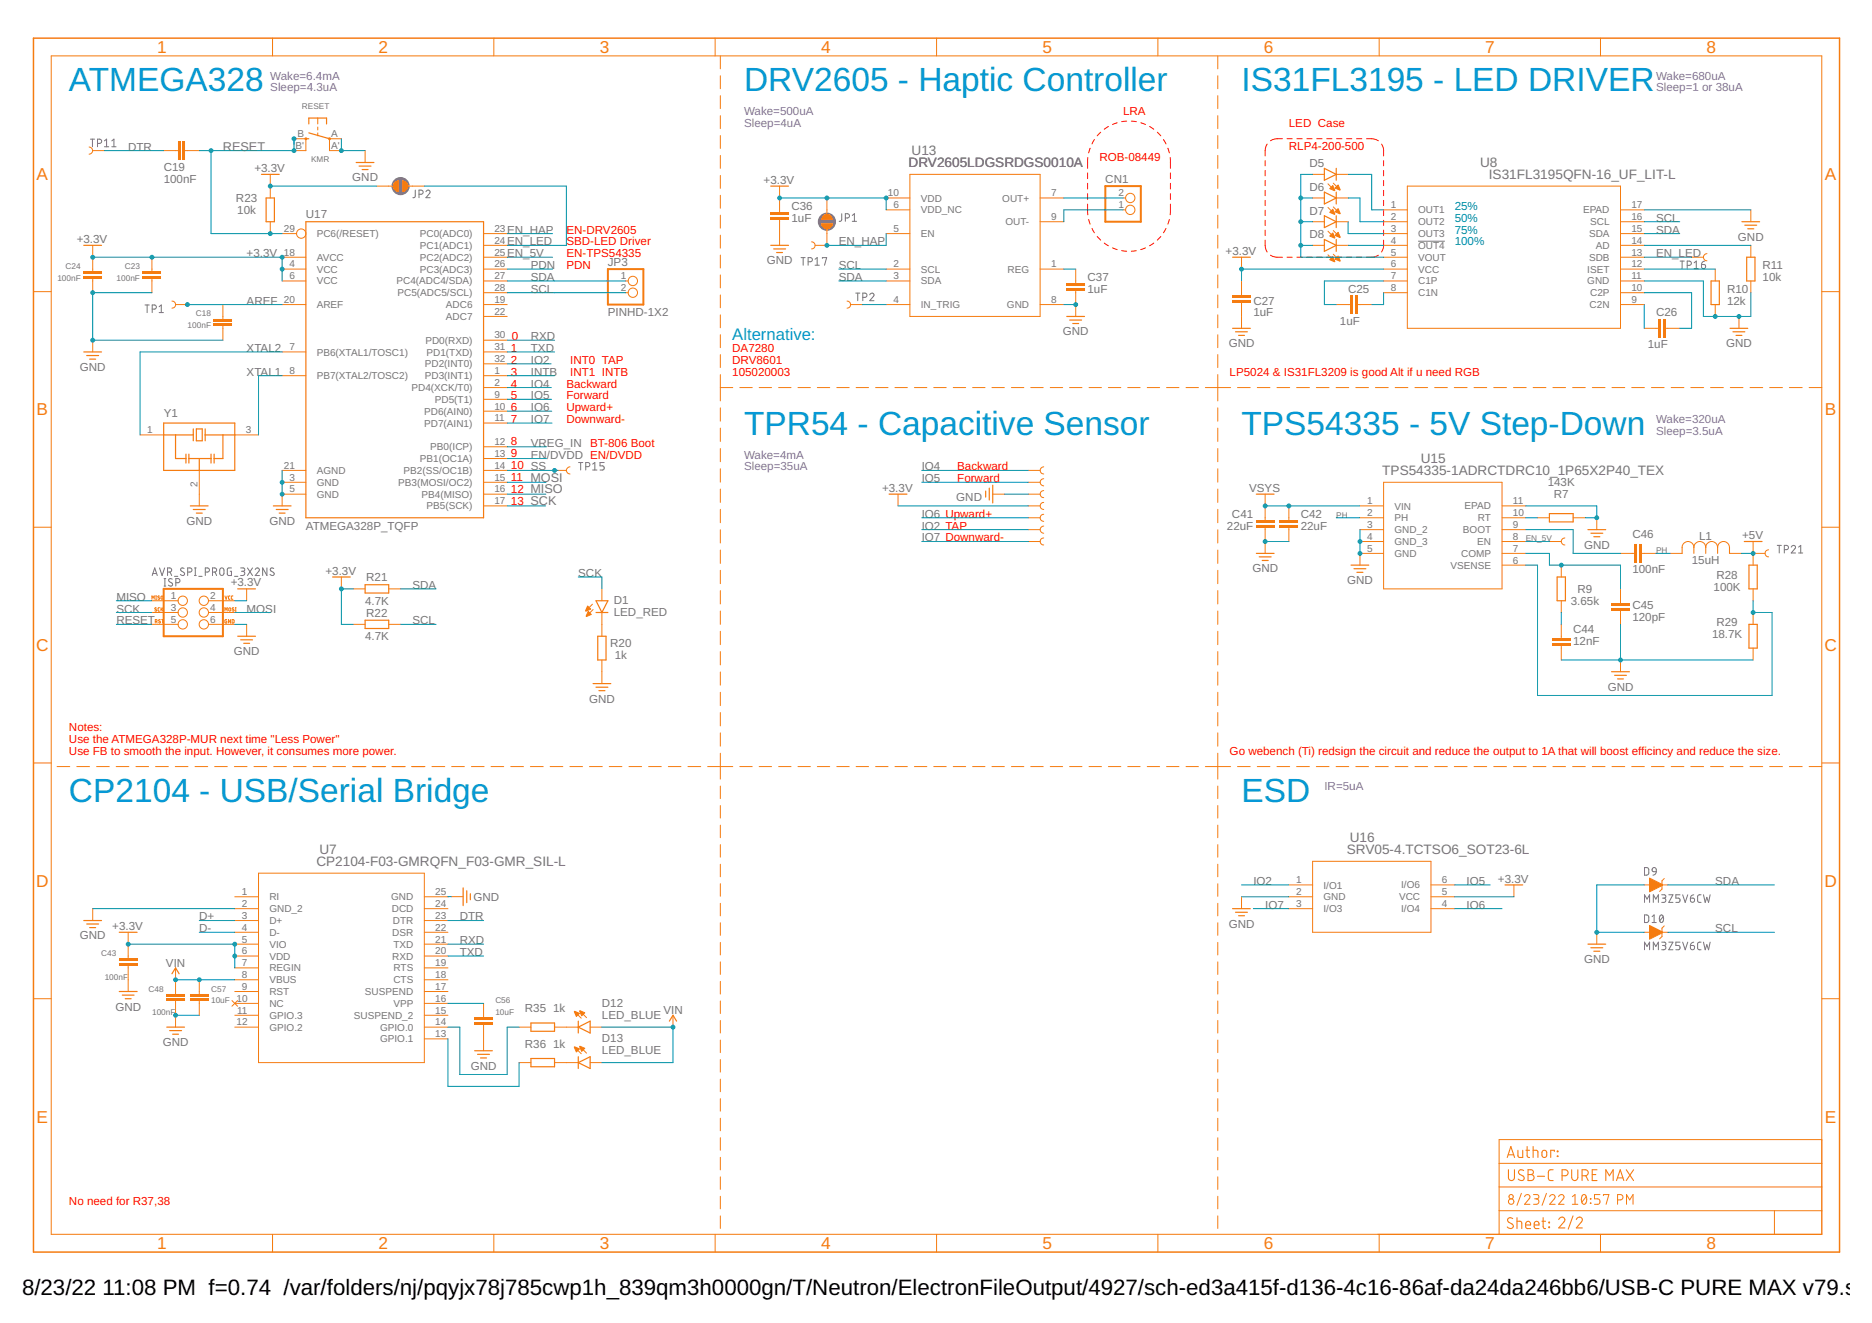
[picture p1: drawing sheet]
<svg xmlns="http://www.w3.org/2000/svg" width="297mm" height="210mm" viewBox="0 0 297 210" stroke-linecap="round" stroke-linejoin="round" font-family="sans-serif">
<defs><g id="words">
<g font-size="5.3" fill="#0698d7">
<text x="10.9" y="14.5">ATMEGA328</text>
<text x="118.1" y="14.5">DRV2605 - Haptic Controller</text>
<text x="197" y="14.5">IS31FL3195 - LED DRIVER</text>
<text x="118.1" y="69">TPR54 - Capacitive Sensor</text>
<text x="197" y="69">TPS54335 - 5V Step-Down</text>
<text x="10.9" y="127.3">CP2104 - USB/Serial Bridge</text>
<text x="197" y="127.3">ESD</text>
</g>
<g font-size="3.5">
<text x="3.5" y="205.4">8/23/22</text>
<text x="16.3" y="205.4">11:08 PM f=0.74 /var/folders/nj/pqyjx78j785cwp1h_839qm3h0000gn/T/Neutron/ElectronFileOutput/4927/sch-ed3a415f-d136-4c16-86af-da24da246bb6/USB-C PURE MAX v79.sch</text>
</g>
<g font-size="2.7" fill="#f57c10">
<text x="24.9" y="8.4">1</text>
<text x="60" y="8.4">2</text>
<text x="95.2" y="8.4">3</text>
<text x="130.3" y="8.4">4</text>
<text x="165.4" y="8.4">5</text>
<text x="200.5" y="8.4">6</text>
<text x="235.6" y="8.4">7</text>
<text x="270.8" y="8.4">8</text>
<text x="5.8" y="28.5">A</text>
<text x="289.6" y="28.5">A</text>
<text x="5.8" y="65.9">B</text>
<text x="289.6" y="65.9">B</text>
<text x="5.7" y="103.3">C</text>
<text x="289.5" y="103.3">C</text>
<text x="5.7" y="140.7">D</text>
<text x="289.5" y="140.7">D</text>
<text x="5.8" y="178.1">E</text>
<text x="289.6" y="178.1">E</text>
<text x="24.9" y="198.2">1</text>
<text x="60" y="198.2">2</text>
<text x="95.2" y="198.2">3</text>
<text x="130.3" y="198.2">4</text>
<text x="165.4" y="198.2">5</text>
<text x="200.5" y="198.2">6</text>
<text x="235.6" y="198.2">7</text>
<text x="270.8" y="198.2">8</text>
</g>
<text font-size="2.6" fill="#0698d7" x="116.2" y="54">Alternative:</text>
<g font-size="2.2" fill="#757575">
<text x="144.2" y="26.5">DRV2605LDGSRDGS0010A</text>
<text x="144.6" y="24.7">U13</text>
<text x="234.8" y="26.5">U8</text>
<text x="236.2" y="28.4">IS31FL3195QFN-16_UF_LIT-L</text>
<text x="219.3" y="75.4">TPS54335-1ADRCTDRC10_1P65X2P40_TEX</text>
<text x="225.4" y="73.5">U15</text>
<text x="50.2" y="137.4">CP2104-F03-GMRQFN_F03-GMR_SIL-L</text>
<text x="50.7" y="135.5">U7</text>
<text x="213.7" y="135.5">SRV05-4.TCTSO6_SOT23-6L</text>
<text x="214.2" y="133.7">U16</text>
</g>
<text font-size="2" fill="#757575" x="35.4" y="23.9">RESET</text>
<g font-size="1.8" fill="#815cc2">
<text x="42.9" y="14.5">Sleep=4.3uA</text>
<text x="42.9" y="12.6">Wake=6.4mA</text>
<text x="262.8" y="14.5">Sleep=1 or 38uA</text>
<text x="262.8" y="12.6">Wake=680uA</text>
<text x="118.1" y="20.1">Sleep=4uA</text>
<text x="118.1" y="18.3">Wake=500uA</text>
<text x="262.8" y="69">Sleep=3.5uA</text>
<text x="262.8" y="67.1">Wake=320uA</text>
<text x="118.1" y="74.6">Sleep=35uA</text>
<text x="118.1" y="72.8">Wake=4mA</text>
<text x="210.1" y="125.4">IR=5uA</text>
</g>
<g font-size="1.8" fill="#757575">
<text x="20.3" y="23.9">DTR</text>
<text x="26" y="29">100nF</text>
<text x="26" y="27.1">C19</text>
<text x="40.4" y="27.3">+3.3V</text>
<text x="55.9" y="28.8">GND</text>
<text x="121.2" y="29.2">+3.3V</text>
<text x="175.4" y="29.1">CN1</text>
<text x="207.8" y="26.5">D5</text>
<text x="37.4" y="32.1">R23</text>
<text x="37.7" y="34">10k</text>
<text x="48.5" y="34.6">U17</text>
<text x="125.6" y="35.2">1uF</text>
<text x="125.6" y="33.3">C36</text>
<text x="207.8" y="30.3">D6</text>
<text x="207.8" y="34">D7</text>
<text x="262.8" y="35.2">SCL</text>
<text x="12.2" y="38.6">+3.3V</text>
<text x="39.1" y="40.8">+3.3V</text>
<text x="80.5" y="40.8">EN_5V</text>
<text x="80.5" y="37.1">EN_HAP</text>
<text x="80.5" y="38.9">EN_LED</text>
<text x="121.7" y="41.9">GND</text>
<text x="133.1" y="38.9">EN_HAP</text>
<text x="194.5" y="40.4">+3.3V</text>
<text x="207.8" y="37.8">D8</text>
<text x="262.8" y="37.1">SDA</text>
<text x="262.8" y="40.8">EN_LED</text>
<text x="275.8" y="38.2">GND</text>
<text x="84.2" y="44.6">SDA</text>
<text x="84.2" y="46.4">SCL</text>
<text x="84.2" y="42.7">PDN</text>
<text x="96.5" y="42.2">JP3</text>
<text x="133.1" y="44.6">SDA</text>
<text x="133.1" y="42.7">SCL</text>
<text x="172.6" y="46.4">1uF</text>
<text x="172.6" y="44.6">C37</text>
<text x="213.9" y="46.4">C25</text>
<text x="274" y="46.4">R10</text>
<text x="279.7" y="44.6">10k</text>
<text x="279.7" y="42.7">R11</text>
<text x="39.1" y="48.3">AREF</text>
<text x="84.2" y="54">RXD</text>
<text x="96.5" y="50.2">PINHD-1X2</text>
<text x="168.7" y="53.2">GND</text>
<text x="198.9" y="50.2">1uF</text>
<text x="198.9" y="48.3">C27</text>
<text x="212.6" y="51.5">1uF</text>
<text x="262.8" y="50.2">C26</text>
<text x="274" y="48.3">12k</text>
<text x="12.7" y="58.8">GND</text>
<text x="39.1" y="55.8">XTAL2</text>
<text x="39.1" y="59.6">XTAL1</text>
<text x="84.2" y="57.7">IO2</text>
<text x="84.2" y="55.8">TXD</text>
<text x="84.2" y="59.6">INTB</text>
<text x="195" y="55.1">GND</text>
<text x="261.5" y="55.3">1uF</text>
<text x="273.9" y="55.1">GND</text>
<text x="84.2" y="63.4">IO5</text>
<text x="84.2" y="65.2">IO6</text>
<text x="84.2" y="61.5">IO4</text>
<text x="26" y="66.2">Y1</text>
<text x="84.2" y="67.1">IO7</text>
<text x="84.2" y="70.9">VREG_IN</text>
<text x="84.2" y="72.8">EN/DVDD EN/DVDD</text>
<text x="146.3" y="76.5">IO5</text>
<text x="146.3" y="74.6">IO4</text>
<text x="245.6" y="77.2">143K</text>
<text x="29.6" y="83.3">GND</text>
<text x="42.7" y="83.3">GND</text>
<text x="140" y="78">+3.3V</text>
<text x="146.3" y="82.2">IO6 Upward+</text>
<text x="151.7" y="79.5">GND</text>
<text x="195.5" y="82.2">C41</text>
<text x="198.2" y="78">VSYS</text>
<text x="206.4" y="82.2">C42</text>
<text x="246.5" y="79.1">R7</text>
<text x="48.5" y="84">ATMEGA328P_TQFP</text>
<text x="146.3" y="84">IO2 TAP</text>
<text x="146.3" y="85.9">IO7 Downward-</text>
<text x="194.7" y="84">22uF</text>
<text x="206.4" y="84">22uF</text>
<text x="251.3" y="87">GND</text>
<text x="259" y="85.3">C46</text>
<text x="268.4" y="89.5">15uH</text>
<text x="269.6" y="85.7">L1</text>
<text x="276.4" y="85.5">+5V</text>
<text x="18.5" y="95.3">MISO</text>
<text x="36.6" y="93.1">+3.3V</text>
<text x="51.6" y="91.2">+3.3V</text>
<text x="57.9" y="96">4.7K</text>
<text x="58.1" y="92.2">R21</text>
<text x="65.4" y="93.4">SDA</text>
<text x="91.8" y="91.5">SCK</text>
<text x="97.4" y="95.9">D1</text>
<text x="198.7" y="90.8">GND</text>
<text x="213.8" y="92.7">GND</text>
<text x="249.2" y="96">3.65k</text>
<text x="250.3" y="94.1">R9</text>
<text x="259" y="91">100nF</text>
<text x="271.9" y="93.7">100K</text>
<text x="272.4" y="91.8">R28</text>
<text x="18.5" y="99.1">RESET</text>
<text x="18.5" y="97.2">SCK</text>
<text x="39.1" y="97.2">MOSI</text>
<text x="57.9" y="101.6">4.7K</text>
<text x="58.1" y="97.8">R22</text>
<text x="65.4" y="99.1">SCL</text>
<text x="97.4" y="97.7">LED_RED</text>
<text x="249.6" y="100.4">C44</text>
<text x="259" y="98.5">120pF</text>
<text x="259" y="96.6">C45</text>
<text x="271.7" y="101.2">18.7K</text>
<text x="272.4" y="99.3">R29</text>
<text x="37.1" y="103.9">GND</text>
<text x="96.8" y="102.7">R20</text>
<text x="97.5" y="104.6">1k</text>
<text x="249.6" y="102.3">12nF</text>
<text x="93.5" y="111.5">GND</text>
<text x="255.1" y="109.6">GND</text>
<text x="75.1" y="143">GND</text>
<text x="198.9" y="140.4">IO2</text>
<text x="232.7" y="140.4">IO5</text>
<text x="237.7" y="140">+3.3V</text>
<text x="272.2" y="140.4">SDA</text>
<text x="12.7" y="149">GND</text>
<text x="17.8" y="147.5">+3.3V</text>
<text x="31.6" y="146">D+</text>
<text x="31.6" y="147.9">D-</text>
<text x="73" y="146">DTR</text>
<text x="73" y="149.8">RXD</text>
<text x="195" y="147.2">GND</text>
<text x="200.8" y="144.2">IO7</text>
<text x="232.7" y="144.2">IO6</text>
<text x="272.2" y="147.9">SCL</text>
<text x="26.3" y="153.4">VIN</text>
<text x="73" y="151.7">TXD</text>
<text x="251.3" y="152.8">GND</text>
<text x="18.3" y="160.3">GND</text>
<text x="83.3" y="160.6">R35</text>
<text x="87.8" y="160.6">1k</text>
<text x="95.5" y="161.6">LED_BLUE</text>
<text x="95.5" y="159.8">D12</text>
<text x="105.3" y="160.9">VIN</text>
<text x="25.8" y="166">GND</text>
<text x="83.3" y="166.2">R36</text>
<text x="87.8" y="166.2">1k</text>
<text x="95.5" y="167.3">LED_BLUE</text>
<text x="95.5" y="165.4">D13</text>
<text x="74.7" y="169.7">GND</text>
</g>
<g font-size="1.8" fill="#f00">
<text x="178.2" y="18.3">LRA</text>
<text x="204.5" y="23.8">RLP4-200-500</text>
<text x="204.5" y="20.1">LED Case</text>
<text x="174.4" y="25.6">ROB-08449</text>
<text x="89.9" y="37.1">EN-DRV2605</text>
<text x="89.9" y="38.9">SBD-LED Driver</text>
<text x="89.9" y="40.8">EN-TPS54335</text>
<text x="89.9" y="42.7">PDN</text>
<text x="81.2" y="53.9">0</text>
<text x="81.1" y="55.8">1</text>
<text x="81.1" y="57.7">2</text>
<text x="81.1" y="59.6">3</text>
<text x="90.5" y="59.6">INT1 INTB</text>
<text x="90.5" y="57.7">INT0 TAP</text>
<text x="116.2" y="57.7">DRV8601</text>
<text x="116.2" y="55.8">DA7280</text>
<text x="116.2" y="59.6">105020003</text>
<text x="195.1" y="59.6">LP5024 &amp; IS31FL3209 is good Alt if u need RGB</text>
<text x="81.1" y="61.5">4</text>
<text x="81.1" y="63.4">5</text>
<text x="81.1" y="65.2">6</text>
<text x="89.9" y="61.5">Backward</text>
<text x="89.9" y="63.4">Forward</text>
<text x="89.9" y="65.2">Upward+</text>
<text x="81.1" y="67.1">7</text>
<text x="81.1" y="70.7">8</text>
<text x="89.9" y="67.1">Downward-</text>
<text x="93.6" y="70.9">BT-806 Boot</text>
<text x="81.1" y="72.6">9</text>
<text x="81.1" y="74.4">10 SS</text>
<text x="81.1" y="76.3">11 MOSI</text>
<text x="151.9" y="74.6">Backward</text>
<text x="151.9" y="76.5">Forward</text>
<text x="81.1" y="78.2">12 MISO</text>
<text x="81.1" y="80.1">13 SCK</text>
<text x="10.9" y="117.9">Use the ATMEGA328P-MUR next time &quot;Less Power&quot;</text>
<text x="10.9" y="116">Notes:</text>
<text x="10.9" y="119.7">Use FB to smooth the input. However, it consumes more power.</text>
<text x="195.1" y="119.7">Go webench (Ti) redsign the circuit and reduce the output to 1A that will boost efficincy and reduce the size.</text>
<text x="10.9" y="191.1">No need for R37,38</text>
</g>
<g font-size="1.8" fill="#009292">
<text x="230.8" y="35.2">50%</text>
<text x="230.8" y="33.3">25%</text>
<text x="230.8" y="38.9">100%</text>
<text x="230.8" y="37.1">75%</text>
</g>
<g font-size="1.6" fill="#757575">
<text x="46.9" y="23.6">B'</text>
<text x="47.2" y="21.8">B</text>
<text x="52.6" y="21.8">A</text>
<text x="52.6" y="23.6">A'</text>
<text x="140.9" y="31.2">10</text>
<text x="141.8" y="33">6</text>
<text x="146.1" y="33.9">VDD_NC</text>
<text x="146.1" y="32">VDD</text>
<text x="159" y="32">OUT+</text>
<text x="159.5" y="35.7">OUT-</text>
<text x="166.8" y="31.2">7</text>
<text x="166.8" y="34.9">9</text>
<text x="177.5" y="31.2">2</text>
<text x="177.5" y="33">1</text>
<text x="220.7" y="33">1</text>
<text x="220.7" y="34.9">2</text>
<text x="225" y="33.9">OUT1</text>
<text x="225" y="35.7">OUT2</text>
<text x="251.2" y="33.9">EPAD</text>
<text x="252.3" y="35.7">SCL</text>
<text x="258.9" y="34.9">16</text>
<text x="258.9" y="33">17</text>
<text x="45" y="40.5">18</text>
<text x="45" y="36.8">29</text>
<text x="50.3" y="41.4">AVCC</text>
<text x="50.3" y="37.6">PC6(/RESET)</text>
<text x="66.6" y="41.4">PC2(ADC2)</text>
<text x="66.6" y="39.5">PC1(ADC1)</text>
<text x="66.6" y="37.6">PC0(ADC0)</text>
<text x="78.4" y="40.5">25</text>
<text x="78.4" y="38.7">24</text>
<text x="78.4" y="36.8">23</text>
<text x="141.8" y="36.8">5</text>
<text x="146.1" y="37.6">EN</text>
<text x="220.7" y="36.8">3</text>
<text x="220.7" y="38.7">4</text>
<text x="220.7" y="40.5">5</text>
<text x="225" y="37.6">OUT3</text>
<text x="225" y="39.5">OUT4</text>
<text x="225" y="41.4">VOUT</text>
<text x="252.1" y="41.4">SDB</text>
<text x="252.1" y="37.6">SDA</text>
<text x="253.2" y="39.5">AD</text>
<text x="258.9" y="40.5">13</text>
<text x="258.9" y="38.7">14</text>
<text x="258.9" y="36.8">15</text>
<text x="45.9" y="42.4">4</text>
<text x="45.9" y="44.3">6</text>
<text x="50.3" y="43.3">VCC</text>
<text x="50.3" y="45.1">VCC</text>
<text x="62.9" y="45.1">PC4(ADC4/SDA)</text>
<text x="63.1" y="47">PC5(ADC5/SCL)</text>
<text x="66.6" y="43.2">PC3(ADC3)</text>
<text x="78.4" y="46.2">28</text>
<text x="78.4" y="44.3">27</text>
<text x="78.4" y="42.4">26</text>
<text x="98.5" y="44.3">1</text>
<text x="98.5" y="46.2">2</text>
<text x="141.8" y="42.4">2</text>
<text x="141.8" y="44.3">3</text>
<text x="146.1" y="43.3">SCL</text>
<text x="146.1" y="45.1">SDA</text>
<text x="159.9" y="43.2">REG</text>
<text x="166.8" y="42.4">1</text>
<text x="220.7" y="42.4">6</text>
<text x="220.7" y="44.3">7</text>
<text x="220.7" y="46.2">8</text>
<text x="225" y="43.3">VCC</text>
<text x="225" y="45.1">C1P</text>
<text x="225" y="47">C1N</text>
<text x="251.9" y="45.1">GND</text>
<text x="251.9" y="43.2">ISET</text>
<text x="252.3" y="47">C2P</text>
<text x="258.9" y="46.2">10</text>
<text x="258.9" y="44.3">11</text>
<text x="258.9" y="42.4">12</text>
<text x="45" y="48.1">20</text>
<text x="50.3" y="48.9">AREF</text>
<text x="70.8" y="50.8">ADC7</text>
<text x="70.8" y="48.9">ADC6</text>
<text x="78.4" y="53.7">30</text>
<text x="78.4" y="49.9">22</text>
<text x="78.4" y="48.1">19</text>
<text x="141.8" y="48.1">4</text>
<text x="146.1" y="48.9">IN_TRIG</text>
<text x="159.8" y="48.9">GND</text>
<text x="166.8" y="48.1">8</text>
<text x="252.2" y="48.9">C2N</text>
<text x="258.9" y="48.1">9</text>
<text x="45.9" y="59.3">8</text>
<text x="45.9" y="55.6">7</text>
<text x="50.3" y="56.4">PB6(XTAL1/TOSC1)</text>
<text x="67.4" y="58.3">PD2(INT0)</text>
<text x="67.5" y="54.5">PD0(RXD)</text>
<text x="67.7" y="56.4">PD1(TXD)</text>
<text x="78.4" y="59.3">1</text>
<text x="78.4" y="57.5">32</text>
<text x="78.4" y="55.6">31</text>
<text x="50.3" y="60.2">PB7(XTAL2/TOSC2)</text>
<text x="65.3" y="62">PD4(XCK/T0)</text>
<text x="67.3" y="65.8">PD6(AIN0)</text>
<text x="67.4" y="60.2">PD3(INT1)</text>
<text x="69" y="63.9">PD5(T1)</text>
<text x="78.4" y="65">10</text>
<text x="78.4" y="63.1">9</text>
<text x="78.4" y="61.2">2</text>
<text x="23.4" y="68.7">1</text>
<text x="39" y="68.7">3</text>
<text x="67.3" y="67.7">PD7(AIN1)</text>
<text x="68.3" y="71.4">PB0(ICP)</text>
<text x="78.4" y="70.6">12</text>
<text x="78.4" y="66.9">11</text>
<text x="31.4" y="77.3" transform="rotate(-90 31.4 77.3)">2</text>
<text x="45" y="74.4">21</text>
<text x="45.9" y="76.3">3</text>
<text x="50.3" y="77.1">GND</text>
<text x="50.3" y="75.2">AGND</text>
<text x="63.2" y="77.1">PB3(MOSI/OC2)</text>
<text x="64" y="75.2">PB2(SS/OC1B)</text>
<text x="66.6" y="73.3">PB1(OC1A)</text>
<text x="78.4" y="76.3">15</text>
<text x="78.4" y="74.4">14</text>
<text x="78.4" y="72.5">13</text>
<text x="45.9" y="78.1">5</text>
<text x="50.3" y="79">GND</text>
<text x="66.9" y="79">PB4(MISO)</text>
<text x="67.7" y="80.8">PB5(SCK)</text>
<text x="78.4" y="80">17</text>
<text x="78.4" y="78.1">16</text>
<text x="216.9" y="80">1</text>
<text x="216.9" y="81.9">2</text>
<text x="216.9" y="83.8">3</text>
<text x="221.3" y="80.8">VIN</text>
<text x="221.3" y="82.7">PH</text>
<text x="232.4" y="80.8">EPAD</text>
<text x="234.5" y="82.7">RT</text>
<text x="240.1" y="83.8">9</text>
<text x="240.1" y="81.9">10</text>
<text x="240.1" y="80">11</text>
<text x="216.9" y="85.6">4</text>
<text x="216.9" y="87.5">5</text>
<text x="221.3" y="84.6">GND_2</text>
<text x="221.3" y="86.5">GND_3</text>
<text x="221.3" y="88.4">GND</text>
<text x="231.8" y="88.3">COMP</text>
<text x="232.1" y="84.6">BOOT</text>
<text x="234.4" y="86.5">EN</text>
<text x="240.1" y="89.4">6</text>
<text x="240.1" y="87.5">7</text>
<text x="240.1" y="85.6">8</text>
<text x="27.1" y="95">1</text>
<text x="33.3" y="95">2</text>
<text x="230.2" y="90.2">VSENSE</text>
<text x="27.1" y="96.9">3</text>
<text x="27.1" y="98.8">5</text>
<text x="33.3" y="96.9">4</text>
<text x="33.3" y="98.8">6</text>
<text x="38.4" y="142">1</text>
<text x="38.4" y="143.9">2</text>
<text x="42.7" y="142.8">RI</text>
<text x="62.1" y="142.8">GND</text>
<text x="69.1" y="143.9">24</text>
<text x="69.1" y="142">25</text>
<text x="205.7" y="140.1">1</text>
<text x="205.7" y="142">2</text>
<text x="205.7" y="143.9">3</text>
<text x="210" y="141">I/O1</text>
<text x="210" y="142.8">GND</text>
<text x="222" y="142.8">VCC</text>
<text x="222.3" y="141">I/O6</text>
<text x="228.8" y="143.9">4</text>
<text x="228.8" y="142">5</text>
<text x="228.8" y="140.1">6</text>
<text x="38.4" y="145.8">3</text>
<text x="38.4" y="147.7">4</text>
<text x="38.4" y="149.5">5</text>
<text x="42.7" y="144.7">GND_2</text>
<text x="42.7" y="146.6">D+</text>
<text x="42.7" y="148.5">D-</text>
<text x="62.2" y="144.7">DCD</text>
<text x="62.2" y="148.5">DSR</text>
<text x="62.3" y="146.6">DTR</text>
<text x="69.1" y="149.5">21</text>
<text x="69.1" y="147.7">22</text>
<text x="69.1" y="145.8">23</text>
<text x="210" y="144.7">I/O3</text>
<text x="222.3" y="144.7">I/O4</text>
<text x="38.4" y="151.4">6</text>
<text x="38.4" y="153.3">7</text>
<text x="38.4" y="155.2">8</text>
<text x="42.7" y="150.4">VIO</text>
<text x="42.7" y="152.2">VDD</text>
<text x="42.7" y="154.1">REGIN</text>
<text x="62.2" y="152.2">RXD</text>
<text x="62.4" y="156">CTS</text>
<text x="62.4" y="150.4">TXD</text>
<text x="62.4" y="154.1">RTS</text>
<text x="69.1" y="155.2">18</text>
<text x="69.1" y="153.3">19</text>
<text x="69.1" y="151.4">20</text>
<text x="37.5" y="158.9">10</text>
<text x="37.6" y="160.8">11</text>
<text x="38.4" y="157.1">9</text>
<text x="42.7" y="156">VBUS</text>
<text x="42.7" y="157.9">RST</text>
<text x="42.7" y="159.8">NC</text>
<text x="42.7" y="161.6">GPIO.3</text>
<text x="56.2" y="161.6">SUSPEND_2</text>
<text x="57.9" y="157.9">SUSPEND</text>
<text x="62.4" y="159.8">VPP</text>
<text x="69.1" y="160.8">15</text>
<text x="69.1" y="158.9">16</text>
<text x="69.1" y="157.1">17</text>
<text x="37.5" y="162.7">12</text>
<text x="42.7" y="163.5">GPIO.2</text>
<text x="60.3" y="165.4">GPIO.1</text>
<text x="60.3" y="163.5">GPIO.0</text>
<text x="69.1" y="164.6">13</text>
<text x="69.1" y="162.7">14</text>
</g>
<g font-size="1.3" fill="#757575">
<text x="47.9" y="17.3">RESET</text>
<text x="49.4" y="25.8">KMR</text>
<text x="9.1" y="44.6">100nF</text>
<text x="10.4" y="42.7">C24</text>
<text x="18.5" y="44.6">100nF</text>
<text x="19.8" y="42.7">C23</text>
<text x="29.8" y="52.1">100nF</text>
<text x="31.1" y="50.2">C18</text>
<text x="212" y="82.2">PH</text>
<text x="242.1" y="85.9">EN_5V</text>
<text x="262.8" y="87.8">PH</text>
<text x="16" y="151.7">C43</text>
<text x="16.6" y="155.4">100nF</text>
<text x="23.6" y="157.3">C48</text>
<text x="24.1" y="161.1">100nF</text>
<text x="33.5" y="159.2">10uF</text>
<text x="33.5" y="157.3">C57</text>
<text x="78.6" y="161.1">10uF</text>
<text x="78.6" y="159.2">C56</text>
</g>
</g></defs>
<g fill="none" stroke="#f00" stroke-width=".16">
<path d="M177.3 19.5l-.8 .2M178.8 19.2l-.8 .1M179.5 19.2l.8 .1M181 19.5l.8 .2M172.6 32.4v1.7M172.6 27.4v.9M172.6 29.1v.9M172.6 30.7v.9M172.6 25v1.7M172.7 34.8l.3 .8M173 23.5l-.3 .8M173.3 36.2l.4 .7"/>
<path d="M173.7 22.1l-.4 .7M174.1 37.5l.5 .6M174.6 21l-.5 .5M175.2 38.6l.7 .4M175.9 20.1l-.7 .4M176.5 39.3l.8 .3M178 39.8l.8 .1M180.3 39.8l-.8 .1M181.8 39.3l-.8 .3M182.4 20.1l.7 .4M183.1 38.6l-.7 .4M183.6 21l.6 .5"/>
<path d="M184.2 37.5l-.6 .6M184.6 22.1l.4 .7M185 36.2l-.4 .7M185.3 23.5l.2 .8M185.5 34.8l-.2 .8M185.7 25v1.7M185.7 32.4v1.7M185.7 27.4v.9M185.7 29.1v.9M185.7 30.7v.9M200.7 38.1a2.78 2.78 0 0 0 .4 1.9M200.7 25.5v.8"/>
<path d="M200.7 27.1v.8M200.7 28.6v.9M200.7 30.2v.9M200.7 31.8v.8M200.7 33.4v.8M200.7 34.9v.9M200.7 36.5v.9M201.1 22.9a2.78 2.78 0 0 0-.4 1.8M203.5 22a2.78 2.78 0 0 0-1.9 .3M204.2 22h.8M205.8 22h.8M207.4 22h.8"/>
<path d="M208.9 22h.9M210.5 22h.8M212.1 22h.8M213.7 22h.8M215.2 22h.9M216.8 22a2.78 2.78 0 0 1 1.9 .3M219.2 22.9a2.48 2.48 0 0 1 .3 1.8M219.5 38.1a2.48 2.48 0 0 1-.3 1.9M219.5 25.5v.8M219.5 27.1v.8M219.5 28.6v.9M219.5 30.2v.9"/>
<path d="M219.5 31.8v.8M219.5 33.4v.8M219.5 34.9v.9M219.5 36.5v.9M201.6 40.5a2.78 2.78 0 0 0 1.9 .3M204.2 40.8h.8M205.8 40.8h.8M207.4 40.8h.8M208.9 40.8h.9M210.5 40.8h.8M212.1 40.8h.8M213.7 40.8h.8"/>
<path d="M215.2 40.8h.9M218.7 40.5a2.78 2.78 0 0 1-1.9 .3"/>
</g>
<g fill="none" stroke="#757575" stroke-width=".16">
<path d="M14.4 22.1h.6M14.7 22.1v1.2M15.5 22.8h.3a.34 .34 0 0 0 .3-.4 .34 .34 0 0 0-.3-.3h-.3v1.2M16.6 22.4l.3-.3v1.2M16.6 23.3h.7M17.7 23.3h.7M17.7 22.4l.4-.3v1.2M133.6 33.9l-.1 1-.3 .2M134.1 34.6h.4a.34 .34 0 0 0 .3-.4 .34 .34 0 0 0-.3-.3h-.4v1.2M135.2 35.1h.7M135.2 34.2l.4-.3v1.2M225 38.3h4.3"/>
<path d="M23 48.4h.7M23.3 48.4v1.2M24.2 49h.3a.33 .33 0 0 0 .3-.3 .33 .33 0 0 0-.3-.3h-.3v1.2M25.3 48.7l.3-.3v1.2M25.3 49.6h.6M127.1 40.9h.7M127.4 40.9v1.2M128.2 41.5h.4a.33 .33 0 0 0 .3-.3 .33 .33 0 0 0-.3-.3h-.4v1.2M129.3 42.1h.7M129.3 41.1l.4-.2v1.2M130.5 41v-.1h.7l-.4 1.2M135.8 46.5h.6"/>
<path d="M136.1 46.5v1.2M136.9 47.2h.3a.34 .34 0 0 0 .4-.4 .34 .34 0 0 0-.4-.3h-.3v1.2M138 46.8a.33 .33 0 0 1 .5-.3 .33 .33 0 0 1 .1 .5l-.6 .7h.7M266.6 41.4h.7M266.9 41.4v1.2M267.7 42.1h.4a.34 .34 0 0 0 .3-.3 .34 .34 0 0 0-.3-.4h-.4v1.2M268.8 41.7l.4-.3v1.2M268.8 42.6h.7M270 42h.4a.33 .33 0 0 1 .2 .3 .33 .33 0 0 1-.3 .3 .33 .33 0 0 1-.3-.3zM270.5 41.4a.54 .54 0 0 0-.5 .6M91.8 73.4h.7M92.1 73.4v1.2"/>
<path d="M92.9 74h.4a.33 .33 0 0 0 .3-.3 .33 .33 0 0 0-.3-.3h-.4v1.2M94 73.6l.4-.2v1.2M94 74.6h.7M95.9 73.4h-.7v.5h.4a.34 .34 0 0 1 .3 .3 .34 .34 0 0 1-.3 .4h-.4M24.2 91.3l.4-1.2 .4 1.2M24.3 91h.5M25.3 90.1l.4 1.2 .4-1.2M26 93h.3M26 91.8h.3M26.2 91.8v1.2M26.6 90.8h.3a.33 .33 0 0 0 .3-.4 .33 .33 0 0 0-.3-.3h-.3v1.2M27 90.8l.2 .5"/>
<path d="M27.3 91.9a.3 .3 0 0 0-.4-.1 .3 .3 0 0 0 0 .5l.4 .2a.33 .33 0 0 1-.1 .5 .33 .33 0 0 1-.5-.2M27.7 91.4h.5M27.9 92.5h.3a.33 .33 0 0 0 .4-.4 .33 .33 0 0 0-.4-.3h-.3v1.2M29.2 90.2l-.4-.1-.1 .3v.1l.4 .3a.3 .3 0 0 1 .1 .5 .3 .3 0 0 1-.5-.1l-.1-.1M29.8 90.8h.3a.33 .33 0 0 0 .4-.4 .33 .33 0 0 0-.4-.3h-.3v1.2M30.9 90.1h.2M30.9 91.3h.2M31 90.1v1.2M31.5 91.4h.6M32.6 90.8h.3a.33 .33 0 0 0 .3-.4 .33 .33 0 0 0-.3-.3h-.3v1.2M33.7 90.8h.4a.33 .33 0 0 0 .3-.4 .33 .33 0 0 0-.3-.3h-.4v1.2M34.1 90.8l.3 .5"/>
<path d="M35 90.2a.34 .34 0 0 1 .3-.1 .34 .34 0 0 1 .2 .3v.6a.34 .34 0 0 1-.3 .3 .34 .34 0 0 1-.3-.3v-.6zM36.7 90.1h-.5l-.1 .1v.9l.1 .2h.5v-.7h-.2M37.2 91.4h.5M38.2 90.1h.5l.1 .2-.1 .3h-.4M38.5 90.6a.34 .34 0 0 1 .4 .4 .34 .34 0 0 1-.4 .3h-.3M39.3 90.1l.8 1.2M40.1 90.1l-.8 1.2M40.5 90.4a.33 .33 0 0 1 .5-.3 .33 .33 0 0 1 .1 .5l-.6 .7h.7M42.4 90.1v1.2l-.7-1.2v1.2M43.4 90.2l-.4-.1-.1 .3v.1l.5 .3a.3 .3 0 0 1 0 .5 .3 .3 0 0 1-.4-.1l-.2-.1M260.9 137.6l.5 .1 .2 .2v.7l-.2 .2-.5 .1zM262.3 137.7a.33 .33 0 0 1 .3 0 .33 .33 0 0 1 .2 .3v.3l-.6-.1-.1-.2z"/>
<path d="M262.8 138.3l-.2 .4-.3 .2M260.9 145.2h.5l.2 .2v.8l-.2 .1-.5 .1zM260.9 143.2v-1.2l.4 .6 .4-.6v1.2M260.9 150.7v-1.2l.4 .7 .4-.7v1.2M262.1 146.4h.7M262.1 145.4l.4-.2v1.2M262.3 143.2v-1.2l.4 .6 .4-.6v1.2M262.3 150.7v-1.2l.4 .7 .4-.7v1.2M263.4 145.2h.2a.71 .71 0 0 1 0 1.2 .75 .75 0 0 1-.2-1.2zM263.7 142h.5l.1 .2v.2l-.5 .1M263.7 149.5h.5l.1 .2-.1 .3h-.4M263.9 145.4l-.5 .7"/>
<path d="M264 142.5a.34 .34 0 0 1 .3 .3 .34 .34 0 0 1-.3 .4h-.3M264 150a.34 .34 0 0 1 .3 .3 .34 .34 0 0 1-.3 .4h-.3M264.8 142h.7l-.7 1.2h.7M264.8 149.5h.7l-.7 1.2h.7M266.6 142h-.7v.5h.4a.35 .35 0 0 1 .3 .3 .35 .35 0 0 1-.3 .4h-.4M266.6 149.5h-.7v.5h.4a.35 .35 0 0 1 .3 .3 .35 .35 0 0 1-.3 .4h-.4M267 142l.4 1.2 .4-1.2M267 149.5l.4 1.2 .4-1.2M268.2 142.5h.4a.34 .34 0 0 1 .3 .4 .34 .34 0 0 1-.4 .3 .34 .34 0 0 1-.3-.4zM268.2 150h.4a.34 .34 0 0 1 .3 .4 .34 .34 0 0 1-.4 .3 .34 .34 0 0 1-.3-.4zM268.8 142a.51 .51 0 0 0-.6 .5M268.8 149.5a.54 .54 0 0 0-.6 .5"/>
<path d="M269.9 142h-.4l-.1 .2v.8l.1 .2h.4M269.9 149.5h-.4l-.1 .3v.7l.1 .2h.4M270.3 142l.3 1.2 .2-.8 .3 .8 .3-1.2M270.3 149.5l.3 1.2 .2-.8 .3 .8 .3-1.2"/>
</g>
<circle cx="131.2" cy="35.2" r="1.44" fill="#757575"/>
<path d="M129.8 35.2a1.45 1.45 0 0 1 2.9 0 1.45 1.45 0 0 1-2.9 0zM129.8 35.2a1.45 1.45 0 0 0 2.9 0 1.45 1.45 0 0 0-2.9 0z" fill="#757575"/>
<path d="M65.9 30.2v1l-.2 .1-.2 .1M66.5 30.8h.3a.33 .33 0 0 0 .3-.3 .33 .33 0 0 0-.3-.3h-.3v1.2M67.6 30.4a.33 .33 0 0 1 .5-.2 .33 .33 0 0 1 .1 .5l-.6 .7h.6" fill="none" stroke="#757575" stroke-width=".16"/>
<circle cx="63.6" cy="29.5" r="1.44" fill="#757575"/>
<path d="M62.1 29.5a1.45 1.45 0 0 1 2.9 0 1.45 1.45 0 0 1-2.9 0zM62.1 29.5a1.45 1.45 0 0 0 2.9 0 1.45 1.45 0 0 0-2.9 0z" fill="#757575"/>
<path d="M282 86.5h.7M282.3 86.5v1.2M283.1 87.2h.4a.34 .34 0 0 0 .3-.3 .34 .34 0 0 0-.3-.4h-.4v1.2M284.2 86.8a.33 .33 0 0 1 .5-.3 .33 .33 0 0 1 .1 .6l-.6 .6h.7M285.4 87.7h.6M285.4 86.8l.3-.3v1.2" fill="none" stroke="#757575" stroke-width=".16"/>
<g fill="none" stroke="#f57c10" stroke-width=".16">
<path d="M8.1 8.9h281v186.9h-281zM43.2 6.1v2.8M50.4 18.7v1M78.4 6.1v2.8M113.5 6.1v2.8M114.3 8.9v2M114.3 12v2.1M114.3 15.2v2M114.3 18.4v2M148.6 6.1v2.8M183.7 6.1v2.8M193.2 8.9v2"/>
<path d="M193.2 12v2.1M193.2 15.2v2M193.2 18.4v2M218.8 6.1v2.8M254 6.1v2.8M48.5 22v1.9M50.4 20.2v.4M50.4 21.1v.4M52.3 22v1.9M114.3 21.5v2.1M114.3 24.7v2M114.3 27.8v2.1"/>
<path d="M114.3 31v2M114.3 34.1v2.1M114.3 37.3v2.1M193.2 21.5v2.1M193.2 24.7v2M193.2 27.8v2.1M193.2 31v2M193.2 34.1v2.1M193.2 37.3v2.1M5.3 46.3h2.8M114.3 40.5v2M114.3 43.6v2.1"/>
<path d="M114.3 46.8v2M114.3 50v2M114.3 53.1v2.1M114.3 56.3v2M114.3 59.4v4.2M193.2 40.5v2M193.2 43.6v2.1M193.2 46.8v2M193.2 50v2M193.2 53.1v2.1M193.2 56.3v2M193.2 59.4v4.2"/>
<path d="M289.1 46.3h2.8M114.3 64.7v2.1M114.3 67.9v2.1M114.3 71.2v2.1M114.3 74.4v2.1M114.3 77.6v2.1M114.3 61.5h2M117.4 61.5h2M120.5 61.5h1.9M123.5 61.5h2M126.6 61.5h2M129.7 61.5h2"/>
<path d="M132.8 61.5h1.9M135.8 61.5h2M138.9 61.5h2M142 61.5h2M142.5 78.4v1.9M145.1 61.5h2M148.2 61.5h1.9M151.3 61.5h1.9M154.3 61.5h2M157.4 61.5h2M157.5 78.4h1.9M160.5 61.5h2"/>
<path d="M163.2 78.4h1.8M163.2 76.5h1.8M163.2 74.6h1.8M163.6 61.5h1.9M165.6 79.7a.56 .56 0 0 0-.6 .6 .56 .56 0 0 0 .6 .5M165.6 77.8a.56 .56 0 0 0-.6 .6 .56 .56 0 0 0 .6 .6M165.6 75.9a.57 .57 0 0 0-.6 .6 .57 .57 0 0 0 .6 .6M165.6 74.1a.57 .57 0 0 0-.6 .5 .57 .57 0 0 0 .6 .6M166.6 61.5h2M169.7 61.5h2M172.8 61.5h2M175.9 61.5h1.9"/>
<path d="M178.9 61.5h2M182 61.5h2M185.1 61.5h2M188.2 61.5h2M191.3 61.5h4M193.2 64.7v2.1M193.2 67.9v2.1M193.2 71.2v2.1M193.2 74.4v2.1M193.2 77.6v2.1M196.4 61.5h2M199.5 61.5h2"/>
<path d="M202.6 61.5h2M205.7 61.5h2.1M208.9 61.5h2M212 61.5h2M215.1 61.5h2M218.2 61.5h2.1M221.4 61.5h2M224.5 61.5h2M227.6 61.5h2.1M230.8 61.5h2M233.9 61.5h2M237 61.5h2"/>
<path d="M240.2 61.5h2M243.3 61.5h2M246.4 61.5h2M249.5 61.5h2M252.7 61.5h2M255.8 61.5h2M258.9 61.5h2M262 61.5h2.1M265.2 61.5h2M268.3 61.5h2M271.4 61.5h2.1M274.6 61.5h2"/>
<path d="M277.7 61.5h2M280.8 61.5h2M283.9 61.5h2.1M287.1 61.5h2M5.3 83.7h2.8M114.3 80.8v2.1M114.3 84.1v2M114.3 87.3v2.1M114.3 90.5v2.1M114.3 93.7v2.1M114.3 96.9v2.2M163.2 85.9h1.8"/>
<path d="M163.2 84h1.8M163.2 82.1h1.8M163.2 80.3h1.8M165.6 85.3a.56 .56 0 0 0-.6 .6 .56 .56 0 0 0 .6 .6M165.6 83.5a.57 .57 0 0 0-.6 .5 .57 .57 0 0 0 .6 .6M165.6 81.6a.56 .56 0 0 0-.6 .6 .56 .56 0 0 0 .6 .5M193.2 80.8v2.1M193.2 84.1v2M193.2 87.3v2.1M193.2 90.5v2.1M193.2 93.7v2.1M193.2 96.9v2.2"/>
<path d="M289.1 83.7h2.8M114.3 100.2v2.1M114.3 103.4v2.1M114.3 106.6v2.1M114.3 109.8v2.2M114.3 113.1v2.1M114.3 116.3v2.1M114.3 119.5v4.1M193.2 100.2v2.1M193.2 103.4v2.1M193.2 106.6v2.1M193.2 109.8v2.2"/>
<path d="M193.2 113.1v2.1M193.2 116.3v2.1M193.2 119.5v4.1M5.3 121.1h2.8M9.1 121.6h2M12.2 121.6h2M15.3 121.6h2M18.4 121.6h2M21.6 121.6h2M24.7 121.6h2M27.8 121.6h2M30.9 121.6h2.1"/>
<path d="M34.1 121.6h2M37.2 121.6h2M40.3 121.6h2M43.4 121.6h2M46.6 121.6h2M49.7 121.6h2M52.8 121.6h2M55.9 121.6h2.2M59.1 121.6h2.1M62.2 121.6h2.1M65.3 121.6h2.1M68.5 121.6h2.1"/>
<path d="M71.7 121.6h2M74.8 121.6h2M77.9 121.6h2M81 121.6h2.1M84.2 121.6h2M87.3 121.6h2M90.4 121.6h2M93.5 121.6h2.1M96.7 121.6h2M99.8 121.6h2M102.9 121.6h2M106 121.6h2.1"/>
<path d="M109.2 121.6h2M112.3 121.6h4M114.3 124.7v2M114.3 127.8v2M114.3 130.9v2M114.3 134v2M114.3 137.1v2M117.4 121.6h2M120.5 121.6h1.9M123.5 121.6h2M126.6 121.6h2M129.7 121.6h2"/>
<path d="M132.8 121.6h1.9M135.8 121.6h2M138.9 121.6h2M142 121.6h2M145.1 121.6h2M148.2 121.6h1.9M151.3 121.6h1.9M154.3 121.6h2M157.4 121.6h2M160.5 121.6h2M163.6 121.6h1.9M166.6 121.6h2"/>
<path d="M169.7 121.6h2M172.8 121.6h2M175.9 121.6h1.9M178.9 121.6h2M182 121.6h2M185.1 121.6h2M188.2 121.6h2M191.3 121.6h4M193.2 124.7v2M193.2 127.8v2M193.2 130.9v2M193.2 134v2"/>
<path d="M193.2 137.1v2M196.4 121.6h2M199.5 121.6h2M202.6 121.6h2M205.7 121.6h2.1M208.9 121.6h2M212 121.6h2M215.1 121.6h2M218.2 121.6h2.1M221.4 121.6h2M224.5 121.6h2M227.6 121.6h2.1"/>
<path d="M230.8 121.6h2M233.9 121.6h2M237 121.6h2M240.2 121.6h2M243.3 121.6h2M246.4 121.6h2M249.5 121.6h2M252.7 121.6h2M255.8 121.6h2M258.9 121.6h2M262 121.6h2.1M265.2 121.6h2"/>
<path d="M268.3 121.6h2M271.4 121.6h2.1M274.6 121.6h2M277.7 121.6h2M280.8 121.6h2M283.9 121.6h2.1M287.1 121.6h2M289.1 121.1h2.8M5.3 158.5h2.8M114.3 140.2v2M114.3 143.3v2M114.3 146.4v2"/>
<path d="M114.3 149.5v2M114.3 152.6v2M114.3 155.7v2M114.3 158.8v2M193.2 140.2v2M193.2 143.3v2M193.2 146.4v2M193.2 149.5v2M193.2 152.6v2M193.2 155.7v2M193.2 158.8v2M289.1 158.5h2.8"/>
<path d="M114.3 161.9v2M114.3 165v2M114.3 168.1v2M114.3 171.2v2M114.3 174.3v2M114.3 177.4v2M193.2 161.9v2M193.2 165v2M193.2 168.1v2M193.2 171.2v2M193.2 174.3v2M193.2 177.4v2"/>
<path d="M43.2 195.8v2.8M78.4 195.8v2.8M113.5 195.8v2.8M114.3 180.5v2M114.3 183.6v2M114.3 186.7v2M114.3 189.8v2M114.3 192.9v2M148.6 195.8v2.8M183.7 195.8v2.8M193.2 180.5v2M193.2 183.6v2"/>
<path d="M193.2 186.7v2M193.2 189.8v2M193.2 192.9v2M218.8 195.8v2.8M237.9 192.1h51.2M237.9 188.3h51.2M237.9 184.6h51.2M241.4 189.3l-.7 1.9M241.9 189.9a.42 .42 0 0 1 .6-.4 .42 .42 0 0 1 .1 .7l-.7 .9h.9M243.3 189.5h.5a.34 .34 0 0 1 .4 .4 .34 .34 0 0 1-.4 .3h-.3M243.8 190.2a.43 .43 0 0 1 .4 .4 .43 .43 0 0 1-.4 .5h-.5M245.4 189.3l-.7 1.9"/>
<path d="M245.9 189.9a.42 .42 0 0 1 .6-.4 .42 .42 0 0 1 .1 .7l-.7 .9h.9M247.3 189.9a.43 .43 0 0 1 .6-.4 .43 .43 0 0 1 .2 .7l-.8 .9h.9M249.5 191.1h.9M249.5 189.9l.4-.4v1.6M251.1 189.6l.3-.1a.94 .94 0 0 1 .1 1.6h-.1a.97 .97 0 0 1-.3-1.5zM251.7 189.9l-.7 .8M252.3 190.2h.1zM252.3 190.9h.1zM253.9 189.5h-.9v.7h.5a.44 .44 0 0 1 .4 .4 .44 .44 0 0 1-.4 .5h-.5M254 195.8v2.8M254.4 189.7v-.2h.9l-.5 1.6M256.7 190.4h.4a.42 .42 0 0 0 .4-.5 .42 .42 0 0 0-.4-.4h-.4v1.6"/>
<path d="M258.1 191.1v-1.6l.5 .9 .5-.9v1.6M281.6 192.1v3.7M289.1 180.8h-51.2v15"/>
<circle cx="239.8" cy="189.9" r=".35"/>
<circle cx="239.8" cy="190.6" r=".43"/>
</g>
<g fill="none" stroke="#f57c10" stroke-width=".17">
<path d="M239.2 183.6l.5-1.7 .6 1.7M239.3 183.2h.9M239.4 185.6v1.2a.48 .48 0 0 0 .4 .5 .48 .48 0 0 0 .5-.5v-1.2M240 193.3a.43 .43 0 0 0-.6-.1 .43 .43 0 0 0 0 .7l.5 .3a.39 .39 0 0 1 .2 .5 .39 .39 0 0 1-.6 .2l-.3-.2M240.7 193.8h.7l.1 1.1M240.7 193.2v1.7M240.9 182.5v1l.2 .1h.5v-1.1M241.8 185.7a.46 .46 0 0 0-.6-.1 .46 .46 0 0 0-.2 .5l.7 .5a.43 .43 0 0 1 0 .6 .43 .43 0 0 1-.6 0l-.2-.1M242.1 194.4h.8a.41 .41 0 0 0-.3-.6 .41 .41 0 0 0-.5 .3v.7l.3 .1h.5M242.1 182.5h.6M242.3 181.9v1.6l.4 .1M242.5 185.6h.4a.38 .38 0 0 1 .4 .4 .38 .38 0 0 1-.4 .4 .48 .48 0 0 1 .5 .4 .48 .48 0 0 1-.5 .5h-.4z"/>
<path d="M242.5 186.4h.4M243.3 182.5h.6l.1 .2v.9M243.3 181.9v1.7M243.4 194.4h.8a.4 .4 0 0 0-.3-.6 .4 .4 0 0 0-.5 .3l.1 .7 .2 .1h.5M243.9 186.6h1.2M244.7 193.8h.5M244.8 182.6l.2-.1a.36 .36 0 0 1 .4 .4v.4a.38 .38 0 0 1-.4 .3 .38 .38 0 0 1-.3-.3zM244.9 193.2v1.5l.1 .2h.2M245.8 193.9l.1 .1zM245.8 194.7l.1 .1zM246.4 185.6h-.3a.36 .36 0 0 0-.4 .4v.9a.36 .36 0 0 0 .4 .4h.3M246.6 182.7v-.2h-.5v1.1"/>
<path d="M247.1 182.6l.1 .1zM247.1 183.4l.1 .1zM247.3 193.5a.48 .48 0 0 1 .7-.4 .48 .48 0 0 1 .2 .8l-.9 .9h1M247.9 186.5h.4a.48 .48 0 0 0 .5-.4 .48 .48 0 0 0-.5-.5h-.4v1.7M249.4 185.6v1.2a.49 .49 0 0 0 .5 .5 .49 .49 0 0 0 .5-.5v-1.2M249.6 192.9l-.8 2.1M250.1 193.5a.47 .47 0 0 1 .7-.4 .47 .47 0 0 1 .1 .8l-.8 .9h1M251 186.5h.5a.48 .48 0 0 0 .5-.4 .48 .48 0 0 0-.5-.5h-.5v1.7M251.6 186.5l.4 .8M252.6 186.4h.6M253.4 185.6h-.8v1.7h.8M254.8 187.3v-1.7l.6 .9 .6-.9v1.7"/>
<path d="M256.5 187.3l.6-1.7 .6 1.7M256.6 186.9h.9M258 185.6l1.2 1.7M259.2 185.6l-1.2 1.7"/>
</g>
<path d="M5.3 6.1h286.6v192.5h-286.6z" fill="none" stroke="#f57c10" stroke-width=".23"/>
<path d="M49 19.7v-1h2.8v1M48.5 22h.5M49 21.1l3.3 .9M141.1 78.4h2.8M156.4 77.9v1M157 77.4v1.9M157.5 77v2.8" fill="none" stroke="#f57c10" stroke-width=".19"/>
<g fill="#f57c10">
<path d="M52.1 21.8h.4v.4l-.2 .1-.2-.1z" fill-rule="evenodd"/>
<circle cx="48.5" cy="22" r=".24"/>
</g>
<g fill="#f57c10">
<path d="M52.1 21.8h.4v.4l-.2 .1-.2-.1zM52.1 21.8v.4l.2 .1 .2-.1v-.4z"/>
<path d="M48.3 22a.25 .25 0 0 1 .5 0 .25 .25 0 0 1-.5 0zM48.3 22a.25 .25 0 0 0 .5 0 .25 .25 0 0 0-.5 0z"/>
</g>
<g fill="none" stroke="#f57c10" stroke-width=".16">
<path d="M14.7 38.9v1.9M46.7 22h1.8M46.7 23.9h1.8M52.3 22h1.9M52.3 23.9h1.9M57.9 23.9v1.9M22.2 69h3.8M31.6 74.6v3.8M37.3 69h3.7M24.1 95.1v-.5l.2 .2 .2-.2v.5M24.1 95.3h4.2M24.1 97.2h4.2"/>
<path d="M24.1 99.1h4.2M24.6 98.6h.3v-.3h-.3v.5M24.7 95.1h.1M24.7 94.6h.1M24.8 94.6v.5M24.8 96.5l-.1-.1-.1 .2 .2 .3h-.2M24.8 98.6l.1 .2M25.3 94.6h-.2l-.1 .1 .3 .3h-.3M25.3 96.4l-.2 .1v.4l.2 .1M25.4 98.3h-.1l-.1 .1 .2 .4h-.2M25.5 96.4v.6M25.6 94.6h.2l.1 .1-.1 .4-.3-.2z"/>
<path d="M25.7 98.3h.3M25.7 96.6l.2 .4M25.8 98.3v.5M25.9 96.4l-.4 .4M33.1 95.3h4.2M33.1 97.2h4.2M33.1 99.1h4.2M35.7 97v-.6l.2 .3 .1-.3v.6M35.7 94.6l.2 .5 .1-.5M36 98.3l-.3 .1 .1 .4h.2v-.2h-.1M36.3 96.5l.2-.1 .1 .2-.1 .4-.2-.2zM36.5 94.6l-.2 .1v.3l.2 .1"/>
<path d="M36.6 98.3v.5l-.3-.5v.5M36.8 98.3l.3 .1v.4h-.3zM37 94.6l-.3 .1v.3l.3 .1M37.1 96.5l-.1-.1-.1 .1 .2 .4h-.3M37.3 97h.2M37.3 96.4h.2M37.4 96.4v.6"/>
<circle cx="29" cy="97.2" r=".74"/>
<circle cx="29" cy="95.3" r=".74"/>
<circle cx="29" cy="99.1" r=".74"/>
<circle cx="32.3" cy="97.2" r=".74"/>
<circle cx="32.3" cy="99.1" r=".74"/>
<circle cx="32.3" cy="95.3" r=".74"/>
</g>
<path d="M26 93.4h9.4v7.5h-9.4z" fill="none" stroke="#f57c10" stroke-width=".32"/>
<g fill="none" stroke="#f57c10" stroke-width=".19">
<path d="M13.3 38.9h2.8M56.5 25.8h2.8M57 26.4h1.9M57.5 26.9h.9M26 67.1h11.3v7.5h-11.3zM26 69h4.7M27.9 69v3.7h1.6M29.5 72.1v1.4M30 72.1v1.4M30 72.7h3.5M30.7 68.1v1.8M31.2 68.1h.9v1.8h-.9z"/>
<path d="M31.6 72.7v1.9M32.6 68.1v1.8M32.6 69h4.7M33.5 72.1v1.4M34 72.1v1.4M35.4 69v3.7h-1.4"/>
</g>
<path d="M22.6 44h3" fill="none" stroke="#f57c10" stroke-width=".38"/>
<path d="M22.6 43.8h3v.4h-3zM22.6 43.8v.4h3v-.4z" fill="#f57c10"/>
<path d="M22.6 43.3h3" fill="none" stroke="#f57c10" stroke-width=".38"/>
<path d="M22.6 43.1h3v.4h-3zM22.6 43.1v.4h3v-.4z" fill="#f57c10"/>
<path d="M24.1 40.8v2.3M24.1 44.2v2.2" fill="none" stroke="#f57c10" stroke-width=".16"/>
<path d="M13.2 44h3" fill="none" stroke="#f57c10" stroke-width=".38"/>
<path d="M13.2 43.8h3v.4h-3zM13.2 43.8v.4h3v-.4z" fill="#f57c10"/>
<path d="M13.2 43.3h3" fill="none" stroke="#f57c10" stroke-width=".38"/>
<path d="M13.2 43.1h3v.4h-3zM13.2 43.1v.4h3v-.4z" fill="#f57c10"/>
<path d="M42.9 27.7v3.7M42.9 35.2v1.9M14.7 40.8v2.3M14.7 44.2v2.2M14.7 54v1.8" fill="none" stroke="#f57c10" stroke-width=".16"/>
<path d="M41.5 27.7h2.8M42.2 31.4h1.3v3.8h-1.3zM13.3 55.8h2.8M13.8 56.4h1.8M14.2 57h1" fill="none" stroke="#f57c10" stroke-width=".19"/>
<path d="M29.2 22.4v3" fill="none" stroke="#f57c10" stroke-width=".38"/>
<path d="M29 22.4h.4v3h-.4zM29 22.4v3h.4v-3z" fill="#f57c10"/>
<path d="M28.4 22.4v3" fill="none" stroke="#f57c10" stroke-width=".38"/>
<path d="M28.2 22.4h.4v3h-.4zM28.2 22.4v3h.4v-3z" fill="#f57c10"/>
<path d="M26 23.9h2.2M29.4 23.9h2.2" fill="none" stroke="#f57c10" stroke-width=".16"/>
<path d="M33.9 51.5h3" fill="none" stroke="#f57c10" stroke-width=".38"/>
<path d="M33.9 51.3h3v.4h-3zM33.9 51.3v.4h3v-.4z" fill="#f57c10"/>
<path d="M33.9 50.8h3" fill="none" stroke="#f57c10" stroke-width=".38"/>
<path d="M33.9 50.6h3v.4h-3zM33.9 50.6v.4h3v-.4z" fill="#f57c10"/>
<g fill="none" stroke="#f57c10" stroke-width=".16">
<path d="M27.3 47.8a.56 .56 0 0 1 .6 .5 .56 .56 0 0 1-.6 .6M27.9 48.3h1.8M35.4 48.3v2.3M35.4 51.7v2.3M134.4 47.8a.56 .56 0 0 1 .6 .5 .56 .56 0 0 1-.6 .6M135 48.3h1.9M39.1 93.4v1.9M39.1 99.1v1.8M54.2 91.5v1.9M56 93.4h1.9M56 99.1h1.9M61.7 93.4h1.9"/>
<path d="M61.7 99.1h1.9M94 95.9l-1 1M94.1 96.7l-1 1M95.5 93.4v1.9M95.5 97.2v3.7M95.5 104.7v3.8"/>
</g>
<g fill="none" stroke="#f57c10" stroke-width=".19">
<path d="M37.7 93.4h2.8M52.8 91.5h2.8M57.9 92.8h3.8v1.3h-3.8zM57.9 98.4h3.8v1.3h-3.8zM94.6 95.3h1.9l-1 1.9zM94.6 97.2h1.9M37.7 100.9h2.8M38.2 101.5h1.9M38.7 102.1h.9M94.1 108.5h2.8M94.6 109h1.9M94.8 100.9h1.4v3.8h-1.4z"/>
<path d="M95 109.6h1"/>
</g>
<g fill="#f57c10" stroke="#f57c10" stroke-width=".16">
<path d="M93.2 96.1l.5 .5-.7 .4z" fill-rule="evenodd"/>
<path d="M93.3 97l.5 .5-.7 .3z" fill-rule="evenodd"/>
</g>
<path d="M122.2 34.6h3" fill="none" stroke="#f57c10" stroke-width=".38"/>
<path d="M122.2 34.4h3v.4h-3zM122.2 34.4v.4h3v-.4z" fill="#f57c10"/>
<path d="M122.2 33.9h3" fill="none" stroke="#f57c10" stroke-width=".38"/>
<path d="M122.2 33.7h3v.4h-3zM122.2 33.7v.4h3v-.4z" fill="#f57c10"/>
<g fill="none" stroke="#f57c10" stroke-width=".16">
<path d="M123.7 29.5v4.2M123.7 34.8v4.1M178.2 31.4h.4M178.2 33.3h.4M170.7 48.3v1.9"/>
<circle cx="179.3" cy="33.3" r=".74"/>
<circle cx="179.3" cy="31.4" r=".74"/>
</g>
<path d="M122.3 38.9h2.8M122.3 29.5h2.8M122.8 39.5h1.9M123.2 40.1h1M169.3 50.2h2.8M169.7 50.8h1.9M170.2 51.3h1" fill="none" stroke="#f57c10" stroke-width=".19"/>
<path d="M175.4 29.5h5.6v5.7h-5.6z" fill="none" stroke="#f57c10" stroke-width=".32"/>
<path d="M169.2 45.9h3" fill="none" stroke="#f57c10" stroke-width=".38"/>
<path d="M169.2 45.7h3v.4h-3zM169.2 45.7v.4h3v-.4z" fill="#f57c10"/>
<path d="M169.2 45.1h3" fill="none" stroke="#f57c10" stroke-width=".38"/>
<path d="M169.2 44.9h3v.4h-3zM169.2 44.9v.4h3v-.4z" fill="#f57c10"/>
<g fill="none" stroke="#f57c10" stroke-width=".16">
<path d="M208.3 35.2h1.8M208.3 38.9h1.8M208.3 27.7h1.8M208.3 31.4h1.8M210.7 29.2l1.1 1M210.7 32.9l1.1 1.1M210.7 36.7l1.1 1M211.6 29.1l1 1M211.6 32.8l1 1.1M211.6 36.6l1 1M212 35.2h1.9M212 38.9h1.9"/>
<path d="M212 27.7h1.9M212 31.4h1.9M219.5 33.3h3.8M219.5 35.2h3.8M219.5 37.1h3.8M219.5 38.9h3.8M223.3 29.5h33.8v22.6h-33.8zM257.1 33.3h3.8M257.1 35.2h3.8M257.1 37.1h3.8M257.1 38.9h3.8M277.8 33.3v1.9"/>
<path d="M170.7 42.7v2.2M170.7 46.1v2.2M197 40.8v1.9M210.7 40.4l1.1 1.1M211.6 40.3l1 1.1M219.5 40.8h3.8M219.5 42.7h3.8M219.5 44.6h3.8M219.5 46.4h3.8M257.1 40.8h3.8M257.1 42.7h3.8M257.1 44.6h3.8"/>
<path d="M257.1 46.4h3.8M257.1 48.3h3.8"/>
</g>
<path d="M210.1 26.7l1.9 1-1.9 .9zM210.1 30.5l1.9 .9-1.9 1zM210.1 34.2l1.9 1-1.9 .9zM210.1 38l1.9 .9-1.9 1zM212 26.7v1.9M212 30.5v1.9M212 34.2v1.9M212 38v1.9M276.4 35.2h2.8M276.9 35.7h1.8M277.3 36.3h1M195.6 40.8h2.8" fill="none" stroke="#f57c10" stroke-width=".19"/>
<g fill="#f57c10" stroke="#f57c10" stroke-width=".16">
<path d="M211 29.9l.5-.5 .3 .8z" fill-rule="evenodd"/>
<path d="M211.8 29.8l.5-.5 .4 .8z" fill-rule="evenodd"/>
<path d="M211 33.7l.5-.5 .3 .8z" fill-rule="evenodd"/>
<path d="M211.8 33.6l.5-.5 .4 .8z" fill-rule="evenodd"/>
<path d="M211 37.4l.5-.4 .3 .7z" fill-rule="evenodd"/>
<path d="M211.8 37.4l.5-.5 .4 .7z" fill-rule="evenodd"/>
<path d="M211 41.2l.5-.5 .3 .8z" fill-rule="evenodd"/>
<path d="M211.8 41.1l.5-.5 .4 .8z" fill-rule="evenodd"/>
</g>
<path d="M215.2 46.8v3" fill="none" stroke="#f57c10" stroke-width=".38"/>
<path d="M215 46.8h.4v3h-.4zM215 46.8v3h.4v-3z" fill="#f57c10"/>
<path d="M214.5 46.8v3" fill="none" stroke="#f57c10" stroke-width=".38"/>
<path d="M214.3 46.8h.4v3h-.4zM214.3 46.8v3h.4v-3z" fill="#f57c10"/>
<path d="M212 48.3h2.3M215.4 48.3h2.3" fill="none" stroke="#f57c10" stroke-width=".16"/>
<path d="M264.1 50.6v3" fill="none" stroke="#f57c10" stroke-width=".38"/>
<path d="M263.9 50.6h.4v3h-.4zM263.9 50.6v3h.4v-3z" fill="#f57c10"/>
<path d="M263.3 50.6v3" fill="none" stroke="#f57c10" stroke-width=".38"/>
<path d="M263.1 50.6h.4v3h-.4zM263.1 50.6v3h.4v-3z" fill="#f57c10"/>
<path d="M277.8 38.9v1.9M260.9 52.1h2.2M264.3 52.1h2.2M272.2 42.7v1.9M272.2 48.3v1.9M275.9 50.2v1.9M277.8 44.6v1.8" fill="none" stroke="#f57c10" stroke-width=".16"/>
<path d="M271.5 44.6h1.3v3.7h-1.3zM274.5 52.1h2.8M275 52.6h1.9M275.5 53.2h.9M277.2 40.8h1.3v3.8h-1.3z" fill="none" stroke="#f57c10" stroke-width=".19"/>
<path d="M195.5 47h3" fill="none" stroke="#f57c10" stroke-width=".38"/>
<path d="M195.5 46.8h3v.4h-3zM195.5 46.8v.4h3v-.4z" fill="#f57c10"/>
<path d="M195.5 47.8h3" fill="none" stroke="#f57c10" stroke-width=".38"/>
<path d="M195.5 47.6h3v.4h-3zM195.5 47.6v.4h3v-.4z" fill="#f57c10"/>
<g fill="none" stroke="#f57c10" stroke-width=".16">
<path d="M14.1 23.3a.57 .57 0 0 1 .6 .6 .57 .57 0 0 1-.6 .6M14.7 23.9h1.9M140.6 37.1h3.8M140.6 33.3h3.8M140.6 31.4h3.8M144.4 27.7h20.6v22.5h-20.6zM165 31.4h3.8M165 35.2h3.8M140.6 42.7h3.8M140.6 44.6h3.8M140.6 48.3h3.8M165 42.7h3.8"/>
<path d="M165 48.3h3.8M197 44.6v2.2M197 47.9v4.2M200.7 78.4v1.9M219.5 76.5h18.8v16.9h-18.8zM215.8 80.3h3.7M215.8 82.1h3.7M215.8 84h3.7M215.8 85.9h3.7M215.8 87.8h3.7M238.3 80.3h3.8M238.3 82.1h3.8"/>
<path d="M238.3 84h3.8M238.3 85.9h3.8M238.3 87.8h3.8M238.3 89.7h3.8"/>
</g>
<path d="M195.6 52.1h2.8M196 52.6h1.9M196.5 53.2h1M199.3 78.4h2.9" fill="none" stroke="#f57c10" stroke-width=".19"/>
<path d="M199.2 83.5h3" fill="none" stroke="#f57c10" stroke-width=".38"/>
<path d="M199.2 83.3h3v.4h-3zM199.2 83.3v.4h3v-.4z" fill="#f57c10"/>
<path d="M199.2 82.7h3" fill="none" stroke="#f57c10" stroke-width=".38"/>
<path d="M199.2 82.5h3v.4h-3zM199.2 82.5v.4h3v-.4z" fill="#f57c10"/>
<path d="M200.7 80.3v2.2M200.7 83.7v2.2" fill="none" stroke="#f57c10" stroke-width=".16"/>
<path d="M203 83.5h3" fill="none" stroke="#f57c10" stroke-width=".38"/>
<path d="M203 83.3h3v.4h-3zM203 83.3v.4h3v-.4z" fill="#f57c10"/>
<path d="M203 82.7h3" fill="none" stroke="#f57c10" stroke-width=".38"/>
<path d="M203 82.5h3v.4h-3zM203 82.5v.4h3v-.4z" fill="#f57c10"/>
<path d="M200.7 85.9v1.9M204.5 80.3v2.2M204.5 83.7v2.2M215.8 87.8v1.9M244 82.1h1.9M247.7 89.7v1.8M247.7 95.3v1.9M249.6 82.1h1.9M253.4 82.1v1.9" fill="none" stroke="#f57c10" stroke-width=".16"/>
<path d="M199.3 87.8h2.9M199.8 88.3h1.9M200.3 88.9h.9M214.4 89.7h2.8M214.8 90.2h1.9M215.3 90.8h1M245.9 81.5h3.7v1.3h-3.7zM247.1 91.5h1.3v3.8h-1.3zM252 84h2.8M252.4 84.6h1.9M252.9 85.2h1" fill="none" stroke="#f57c10" stroke-width=".19"/>
<path d="M246.2 102.3h3" fill="none" stroke="#f57c10" stroke-width=".38"/>
<path d="M246.2 102.1h3v.3h-3zM246.2 102.1v.3h3v-.3z" fill="#f57c10"/>
<path d="M246.2 101.5h3" fill="none" stroke="#f57c10" stroke-width=".38"/>
<path d="M246.2 101.3h3v.4h-3zM246.2 101.3v.4h3v-.4z" fill="#f57c10"/>
<path d="M247.7 99.1v2.2M247.7 102.4v2.3" fill="none" stroke="#f57c10" stroke-width=".16"/>
<path d="M255.6 96.6h3" fill="none" stroke="#f57c10" stroke-width=".38"/>
<path d="M255.6 96.4h3v.4h-3zM255.6 96.4v.4h3v-.4z" fill="#f57c10"/>
<path d="M255.6 95.9h3" fill="none" stroke="#f57c10" stroke-width=".38"/>
<path d="M255.6 95.7h3v.4h-3zM255.6 95.7v.4h3v-.4z" fill="#f57c10"/>
<path d="M257.1 93.4v2.3M257.1 96.8v2.3M257.1 104.7v1.9" fill="none" stroke="#f57c10" stroke-width=".16"/>
<path d="M255.7 106.6h2.9M256.2 107.1h1.9M256.7 107.7h.9" fill="none" stroke="#f57c10" stroke-width=".19"/>
<path d="M260.3 86.3v3" fill="none" stroke="#f57c10" stroke-width=".38"/>
<path d="M260.1 86.3h.4v3h-.4zM260.1 86.3v3h.4v-3z" fill="#f57c10"/>
<path d="M259.6 86.3v3" fill="none" stroke="#f57c10" stroke-width=".38"/>
<path d="M259.4 86.3h.4v3h-.4zM259.4 86.3v3h.4v-3z" fill="#f57c10"/>
<g fill="none" stroke="#f57c10" stroke-width=".16">
<path d="M44.8 37.1h2.3M76.7 38.9h3.8M76.7 37.1h3.8M128.8 38.4a.56 .56 0 0 1 .5 .5 .56 .56 0 0 1-.5 .6M129.3 38.9h1.9M44.8 59.6h3.7M44.8 55.8h3.7M44.8 42.7h3.7M44.8 44.6h3.7M44.8 48.3h3.7M44.8 40.8h3.7M76.7 59.6h3.8"/>
<path d="M76.7 55.8h3.8M76.7 42.7h3.8M76.7 44.6h3.8M76.7 48.3h3.8M76.7 40.8h3.8M76.7 57.7h3.8M76.7 54h3.8M76.7 50.2h3.8M76.7 46.4h3.8M268.4 40.8h1.9M270.8 40.2a.57 .57 0 0 0-.5 .6 .57 .57 0 0 0 .5 .6M44.8 76.5h3.7"/>
<path d="M44.8 74.6h3.7M48.5 78.4h-3.7v1.9M76.7 76.5h3.8M76.7 78.4h3.8M76.7 74.6h3.8M76.7 72.7h3.8M76.7 70.9h3.8M76.7 67.1h3.8M76.7 65.2h3.8M76.7 63.4h3.8M76.7 61.5h3.8M88 74.6h1.9"/>
<path d="M90.4 74.1a.57 .57 0 0 0-.5 .5 .57 .57 0 0 0 .5 .6M76.7 80.3h3.8M257.1 87.8h2.3M260.5 87.8h2.3M265 87.8h1.9M266.9 86.8a.93 .93 0 0 1 .9-.9 .93 .93 0 0 1 1 .9 .94 .94 0 0 1 .9-.9 .94 .94 0 0 1 1 .9 .94 .94 0 0 1 .9-.9 .94 .94 0 0 1 .9 .9 .94 .94 0 0 1 1-.9 .94 .94 0 0 1 .9 .9M274.4 87.8h1.9M278.2 85.9v3.8M278.2 93.4v1.9M278.2 97.2v1.9M278.2 102.8v1.9M208.3 136.7h18.8v11.2h-18.8z"/>
<path d="M264.1 139.4l-.4 .3v1.4l-.4 .3M197 142.3v1.9M204.5 140.4h3.8M204.5 142.3h3.8M204.5 144.2h3.8M227.1 140.4h3.7M227.1 142.3h3.7M227.1 144.2h3.7M240.2 140.4v1.9M253.4 147.9v1.9M260.9 140.4h.9M260.9 147.9h.9"/>
<path d="M263.7 140.4h.9M263.7 147.9h.9M264.1 146.9l-.4 .4v1.3l-.4 .3"/>
<circle cx="47.8" cy="37.1" r=".74"/>
</g>
<g fill="none" stroke="#f57c10" stroke-width=".19">
<path d="M48.5 35.2h28.2v46.9h-28.2zM43.4 80.3h2.8M43.8 80.8h1.9M44.3 81.4h.9M276.8 85.9h2.8M277.5 89.7h1.3v3.7h-1.3zM277.5 99.1h1.3v3.7h-1.3zM195.6 144.2h2.8M196 144.7h1.9M196.5 145.3h1M238.8 140.4h2.8M252 149.8h2.8"/>
<path d="M252.4 150.4h1.9M252.9 150.9h1"/>
</g>
<path d="M266.9 86.8v1M268.8 86.8v1M270.7 86.8v1M272.5 86.8v1M274.4 86.8v1" fill="none" stroke="#f57c10" stroke-width=".17"/>
<g fill="#f57c10" stroke="#f57c10" stroke-width=".16">
<path d="M261.7 139.3l2.1 1v.2l-2.1 1z" fill-rule="evenodd"/>
<path d="M261.7 146.8l2.1 1.1v.1l-2.1 1z" fill-rule="evenodd"/>
</g>
<g fill="#f57c10">
<path d="M130.5 34.3a.95 .95 0 0 1 1-.3 .95 .95 0 0 1 .7 .9h-1.9z" fill-rule="evenodd"/>
<path d="M130.3 35.5h1.9a.94 .94 0 0 1-1 .9 .94 .94 0 0 1-.9-.9z" fill-rule="evenodd"/>
</g>
<g fill="#f57c10">
<path d="M130.5 34.3l.5-.3h.5l.4 .3 .3 .6h-1.9zM130.5 34.3l-.2 .6h1.9l-.3-.6-.4-.3h-.5z"/>
<path d="M130.3 35.5h1.9v.1a.95 .95 0 0 1-1.5 .7l-.3-.4zM130.3 35.5l.2 .6 .2 .2 .5 .1 .5-.1 .5-.7v-.1z"/>
</g>
<path d="M131.2 31.4v2.6M131.2 36.4v2.5" fill="none" stroke="#f57c10" stroke-width=".16"/>
<g fill="#f57c10">
<path d="M62.7 28.8l.6-.2v1.9a.94 .94 0 0 1-.9-.6 .94 .94 0 0 1 .3-1.1z" fill-rule="evenodd"/>
<path d="M63.8 28.6a.94 .94 0 0 1 1 .9 .94 .94 0 0 1-1 1z" fill-rule="evenodd"/>
</g>
<g fill="#f57c10">
<path d="M62.7 28.8l.6-.2v1.9l-.6-.3a.96 .96 0 0 1-.3-.9zM62.7 28.8l-.3 .5v.5l.3 .4 .6 .3v-1.9z"/>
<path d="M63.8 28.6l.7 .2a.96 .96 0 0 1 .2 1l-.2 .4-.7 .3zM63.8 28.6v1.9h.2l.6-.4 .2-.6-.3-.7z"/>
</g>
<g fill="none" stroke="#f57c10" stroke-width=".16">
<path d="M59.8 29.5h2.5M64.8 29.5h2.5M278.2 87.8h1.9M280.6 87.2a.56 .56 0 0 0-.5 .6 .56 .56 0 0 0 .5 .5M41 138.5h26.3v30.1h-26.3zM20.3 147.9v1.9M36.8 158.7l.9 .9M37.3 142.3h3.7M37.3 144.2h3.7M37.3 146h3.7M37.3 147.9h3.7M37.3 149.8h3.7"/>
<path d="M37.3 151.7h3.7M37.3 153.6h3.7M37.3 155.4h3.7M37.3 157.3h3.7M37.3 159.2h3.7M37.7 158.7l-.9 .9M67.3 142.3h3.8M67.3 144.2h3.8M67.3 146h3.8M67.3 147.9h3.8M67.3 149.8h3.8M67.3 151.7h3.8"/>
<path d="M67.3 153.6h3.8M67.3 155.4h3.8M67.3 157.3h3.8M67.3 159.2h3.8M37.3 161.1h3.7M37.3 163h3.7M67.3 161.1h3.8M67.3 163h3.8M67.3 164.8h3.8"/>
</g>
<path d="M18.9 147.9h2.9" fill="none" stroke="#f57c10" stroke-width=".19"/>
<path d="M18.8 153h3" fill="none" stroke="#f57c10" stroke-width=".38"/>
<path d="M18.8 152.8h3v.4h-3zM18.8 152.8v.4h3v-.4z" fill="#f57c10"/>
<path d="M18.8 152.3h3" fill="none" stroke="#f57c10" stroke-width=".38"/>
<path d="M18.8 152.1h3v.3h-3zM18.8 152.1v.3h3v-.3z" fill="#f57c10"/>
<path d="M20.3 149.8v2.3M20.3 153.2v4.1M27.9 153.6v1.8" fill="none" stroke="#f57c10" stroke-width=".16"/>
<path d="M18.9 157.3h2.9M19.4 157.9h1.9M19.9 158.5h.9M27.3 154.5l.6-.9 .5 .9" fill="none" stroke="#f57c10" stroke-width=".19"/>
<path d="M26.4 158.6h3" fill="none" stroke="#f57c10" stroke-width=".38"/>
<path d="M26.4 158.4h3v.4h-3zM26.4 158.4v.4h3v-.4z" fill="#f57c10"/>
<path d="M26.4 157.9h3" fill="none" stroke="#f57c10" stroke-width=".38"/>
<path d="M26.4 157.7h3v.4h-3zM26.4 157.7v.4h3v-.4z" fill="#f57c10"/>
<path d="M14.7 144.2v1.8M27.9 155.4v2.3M27.9 158.8v4.2" fill="none" stroke="#f57c10" stroke-width=".16"/>
<path d="M13.3 146h2.8M13.8 146.6h1.8M14.2 147.2h1M26.5 163h2.8M26.9 163.5h1.9M27.4 164.1h.9" fill="none" stroke="#f57c10" stroke-width=".19"/>
<path d="M75.2 162.4h3" fill="none" stroke="#f57c10" stroke-width=".38"/>
<path d="M75.2 162.2h3v.4h-3zM75.2 162.2v.4h3v-.4z" fill="#f57c10"/>
<path d="M75.2 161.6h3" fill="none" stroke="#f57c10" stroke-width=".38"/>
<path d="M75.2 161.5h3v.3h-3zM75.2 161.5v.3h3v-.3z" fill="#f57c10"/>
<path d="M76.7 159.2v2.3M76.7 162.6v4.1" fill="none" stroke="#f57c10" stroke-width=".16"/>
<path d="M75.3 166.7h2.8M75.8 167.3h1.9M76.2 167.9h1" fill="none" stroke="#f57c10" stroke-width=".19"/>
<path d="M30.1 158.6h3" fill="none" stroke="#f57c10" stroke-width=".38"/>
<path d="M30.1 158.4h3v.4h-3zM30.1 158.4v.4h3v-.4z" fill="#f57c10"/>
<path d="M30.1 157.9h3" fill="none" stroke="#f57c10" stroke-width=".38"/>
<path d="M30.1 157.7h3v.4h-3zM30.1 157.7v.4h3v-.4z" fill="#f57c10"/>
<g fill="none" stroke="#f57c10" stroke-width=".16">
<path d="M99.3 44.6h.4M99.3 46.4h.4M31.6 78.4v1.9M245.9 85.9h1.8M248.3 85.3a.56 .56 0 0 0-.6 .6 .56 .56 0 0 0 .6 .6M31.6 155.4v2.3M31.6 158.8v2.3M71.6 142.3h1.9M82.4 163h1.8M82.4 168.6h1.8M88 163h3.8M88 168.6h3.8"/>
<path d="M91.2 160.5l1 1M91.2 166.2l1 1M92 160.4l1.1 1.1M92 166.1l1.1 1M93.6 163h1.9M93.6 168.6h1.9M106.8 161.1v1.9"/>
<circle cx="100.4" cy="46.4" r=".74"/>
<circle cx="100.4" cy="44.6" r=".74"/>
</g>
<g fill="none" stroke="#f57c10" stroke-width=".19">
<path d="M30.2 80.3h2.8M30.7 80.8h1.9M31.2 81.4h.9M73.5 140.9v2.8M74.1 141.3v1.9M74.6 141.8v.9M84.2 162.3h3.8v1.3h-3.8zM84.2 167.9h3.8v1.3h-3.8zM91.8 163l1.8-1v1.9zM91.8 162v1.9M91.8 167.7v1.8M91.8 168.6l1.8-.9v1.8z"/>
<path d="M106.2 162l.6-.9 .6 .9"/>
</g>
<g fill="#f57c10" stroke="#f57c10" stroke-width=".16">
<path d="M92 160.4l.8 .3-.5 .5z" fill-rule="evenodd"/>
<path d="M91.1 160.5l.8 .3-.4 .5z" fill-rule="evenodd"/>
<path d="M92 166l.8 .3-.5 .5z" fill-rule="evenodd"/>
<path d="M91.1 166.1l.8 .3-.4 .5z" fill-rule="evenodd"/>
</g>
<path d="M96.5 42.7h5.6v5.6h-5.6z" fill="none" stroke="#f57c10" stroke-width=".32"/>
<path d="M54.2 22v1.9h3.7M159.4 78.4h3.8" fill="none" stroke="#009292" stroke-width=".16"/>
<circle cx="54.2" cy="23.9" r=".38" fill="#009292"/>
<path d="M53.8 23.9a.38 .38 0 0 1 .7 0 .38 .38 0 0 1-.7 0zM53.8 23.9a.38 .38 0 0 0 .7 0 .38 .38 0 0 0-.7 0z" fill="#009292"/>
<path d="M24.1 46.4h-9.4v7.6" fill="none" stroke="#009292" stroke-width=".16"/>
<circle cx="14.7" cy="46.4" r=".38" fill="#009292"/>
<path d="M14.3 46.4a.4 .4 0 0 1 .8 0 .4 .4 0 0 1-.8 0zM14.3 46.4a.4 .4 0 0 0 .8 0 .4 .4 0 0 0-.8 0z" fill="#009292"/>
<path d="M14.7 54h20.7" fill="none" stroke="#009292" stroke-width=".16"/>
<circle cx="14.7" cy="54" r=".38" fill="#009292"/>
<path d="M14.3 54a.4 .4 0 0 1 .8 0 .4 .4 0 0 1-.8 0zM14.3 54a.4 .4 0 0 0 .8 0 .4 .4 0 0 0-.8 0z" fill="#009292"/>
<path d="M260.9 33.3h16.9M260.9 44.6h9.4v5.6h5.6M37.3 99.1h1.8" fill="none" stroke="#009292" stroke-width=".16"/>
<circle cx="272.2" cy="50.2" r=".38" fill="#009292"/>
<path d="M271.8 50.2a.38 .38 0 0 1 .7 0 .38 .38 0 0 1-.7 0zM271.8 50.2a.38 .38 0 0 0 .7 0 .38 .38 0 0 0-.7 0z" fill="#009292"/>
<path d="M277.8 46.4v3.8h-1.9" fill="none" stroke="#009292" stroke-width=".16"/>
<circle cx="275.9" cy="50.2" r=".38" fill="#009292"/>
<path d="M275.5 50.2a.4 .4 0 0 1 .8 0 .4 .4 0 0 1-.8 0zM275.5 50.2a.4 .4 0 0 0 .8 0 .4 .4 0 0 0-.8 0z" fill="#009292"/>
<path d="M168.8 48.3h1.9" fill="none" stroke="#009292" stroke-width=".16"/>
<circle cx="170.7" cy="48.3" r=".38" fill="#009292"/>
<path d="M170.3 48.3a.4 .4 0 0 1 .8 0 .4 .4 0 0 1-.8 0zM170.3 48.3a.4 .4 0 0 0 .8 0 .4 .4 0 0 0-.8 0z" fill="#009292"/>
<path d="M200.7 85.9h3.8" fill="none" stroke="#009292" stroke-width=".16"/>
<circle cx="200.7" cy="85.9" r=".38" fill="#009292"/>
<path d="M200.4 85.9a.38 .38 0 0 1 .7 0 .38 .38 0 0 1-.7 0zM200.4 85.9a.38 .38 0 0 0 .7 0 .38 .38 0 0 0-.7 0z" fill="#009292"/>
<path d="M242.1 80.3h11.3v1.8h-1.9" fill="none" stroke="#009292" stroke-width=".16"/>
<circle cx="253.4" cy="82.1" r=".38" fill="#009292"/>
<path d="M253 82.1a.38 .38 0 0 1 .7 0 .38 .38 0 0 1-.7 0zM253 82.1a.38 .38 0 0 0 .7 0 .38 .38 0 0 0-.7 0z" fill="#009292"/>
<path d="M215.8 84v3.8" fill="none" stroke="#009292" stroke-width=".16"/>
<g fill="#009292">
<circle cx="215.8" cy="85.9" r=".38"/>
<circle cx="215.8" cy="87.8" r=".38"/>
</g>
<g fill="#009292">
<path d="M215.4 85.9a.4 .4 0 0 1 .8 0 .4 .4 0 0 1-.8 0zM215.4 85.9a.4 .4 0 0 0 .8 0 .4 .4 0 0 0-.8 0z"/>
<path d="M215.4 87.8a.4 .4 0 0 1 .8 0 .4 .4 0 0 1-.8 0zM215.4 87.8a.4 .4 0 0 0 .8 0 .4 .4 0 0 0-.8 0z"/>
</g>
<path d="M257.1 99.1v5.6M247.7 104.7h30.5" fill="none" stroke="#009292" stroke-width=".16"/>
<circle cx="257.1" cy="104.7" r=".38" fill="#009292"/>
<path d="M256.8 104.7a.38 .38 0 0 1 .7 0 .38 .38 0 0 1-.7 0zM256.8 104.7a.38 .38 0 0 0 .7 0 .38 .38 0 0 0-.7 0z" fill="#009292"/>
<path d="M44.8 74.6v3.8" fill="none" stroke="#009292" stroke-width=".16"/>
<g fill="#009292">
<circle cx="44.8" cy="76.5" r=".38"/>
<circle cx="44.8" cy="78.4" r=".38"/>
</g>
<g fill="#009292">
<path d="M44.4 76.5a.38 .38 0 0 1 .7 0 .38 .38 0 0 1-.7 0zM44.4 76.5a.38 .38 0 0 0 .7 0 .38 .38 0 0 0-.7 0z"/>
<path d="M44.4 78.4a.38 .38 0 0 1 .7 0 .38 .38 0 0 1-.7 0zM44.4 78.4a.38 .38 0 0 0 .7 0 .38 .38 0 0 0-.7 0z"/>
</g>
<path d="M197 142.3h7.5M260.9 140.4h-7.5v7.5h7.5" fill="none" stroke="#009292" stroke-width=".16"/>
<circle cx="253.4" cy="147.9" r=".38" fill="#009292"/>
<path d="M253 147.9a.38 .38 0 0 1 .7 0 .38 .38 0 0 1-.7 0zM253 147.9a.38 .38 0 0 0 .7 0 .38 .38 0 0 0-.7 0z" fill="#009292"/>
<path d="M27.9 161.1h3.7" fill="none" stroke="#009292" stroke-width=".16"/>
<circle cx="27.9" cy="161.1" r=".38" fill="#009292"/>
<path d="M27.5 161.1a.38 .38 0 0 1 .7 0 .38 .38 0 0 1-.7 0zM27.5 161.1a.38 .38 0 0 0 .7 0 .38 .38 0 0 0-.7 0z" fill="#009292"/>
<path d="M14.7 40.8h30.1v3.8M142.5 80.3h20.7M14.7 144.2h22.6M71.6 142.3h-.5" fill="none" stroke="#009292" stroke-width=".16"/>
<g fill="#009292">
<circle cx="24.1" cy="40.8" r=".38"/>
<circle cx="14.7" cy="40.8" r=".38"/>
<circle cx="44.8" cy="40.8" r=".38"/>
<circle cx="44.8" cy="42.7" r=".38"/>
</g>
<g fill="#009292">
<path d="M23.7 40.8a.4 .4 0 0 1 .8 0 .4 .4 0 0 1-.8 0zM23.7 40.8a.4 .4 0 0 0 .8 0 .4 .4 0 0 0-.8 0z"/>
<path d="M14.3 40.8a.4 .4 0 0 1 .8 0 .4 .4 0 0 1-.8 0zM14.3 40.8a.4 .4 0 0 0 .8 0 .4 .4 0 0 0-.8 0z"/>
<path d="M44.4 40.8a.38 .38 0 0 1 .7 0 .38 .38 0 0 1-.7 0zM44.4 40.8a.38 .38 0 0 0 .7 0 .38 .38 0 0 0-.7 0z"/>
<path d="M44.4 42.7a.38 .38 0 0 1 .7 0 .38 .38 0 0 1-.7 0zM44.4 42.7a.38 .38 0 0 0 .7 0 .38 .38 0 0 0-.7 0z"/>
</g>
<path d="M42.9 29.5h16.9" fill="none" stroke="#009292" stroke-width=".16"/>
<circle cx="42.9" cy="29.5" r=".38" fill="#009292"/>
<path d="M42.5 29.5a.4 .4 0 0 1 .8 0 .4 .4 0 0 1-.8 0zM42.5 29.5a.4 .4 0 0 0 .8 0 .4 .4 0 0 0-.8 0z" fill="#009292"/>
<path d="M37.3 95.3h1.8M56 93.4h-1.8v5.7h1.8" fill="none" stroke="#009292" stroke-width=".16"/>
<circle cx="54.2" cy="93.4" r=".38" fill="#009292"/>
<path d="M53.8 93.4a.38 .38 0 0 1 .7 0 .38 .38 0 0 1-.7 0zM53.8 93.4a.38 .38 0 0 0 .7 0 .38 .38 0 0 0-.7 0z" fill="#009292"/>
<path d="M123.7 31.4h16.9v1.9" fill="none" stroke="#009292" stroke-width=".16"/>
<g fill="#009292">
<circle cx="123.7" cy="31.4" r=".38"/>
<circle cx="131.2" cy="31.4" r=".38"/>
<circle cx="140.6" cy="31.4" r=".38"/>
</g>
<g fill="#009292">
<path d="M123.3 31.4a.4 .4 0 0 1 .8 0 .4 .4 0 0 1-.8 0zM123.3 31.4a.4 .4 0 0 0 .8 0 .4 .4 0 0 0-.8 0z"/>
<path d="M130.8 31.4a.4 .4 0 0 1 .8 0 .4 .4 0 0 1-.8 0zM130.8 31.4a.4 .4 0 0 0 .8 0 .4 .4 0 0 0-.8 0z"/>
<path d="M140.2 31.4a.4 .4 0 0 1 .8 0 .4 .4 0 0 1-.8 0zM140.2 31.4a.4 .4 0 0 0 .8 0 .4 .4 0 0 0-.8 0z"/>
</g>
<path d="M219.5 42.7h-22.5v1.9" fill="none" stroke="#009292" stroke-width=".16"/>
<circle cx="197" cy="42.7" r=".38" fill="#009292"/>
<path d="M196.6 42.7a.4 .4 0 0 1 .8 0 .4 .4 0 0 1-.8 0zM196.6 42.7a.4 .4 0 0 0 .8 0 .4 .4 0 0 0-.8 0z" fill="#009292"/>
<path d="M20.3 149.8h17v3.8M230.8 142.3h9.4" fill="none" stroke="#009292" stroke-width=".16"/>
<g fill="#009292">
<circle cx="20.3" cy="149.8" r=".38"/>
<circle cx="37.3" cy="149.8" r=".38"/>
<circle cx="37.3" cy="151.7" r=".38"/>
</g>
<g fill="#009292">
<path d="M20 149.8a.38 .38 0 0 1 .7 0 .38 .38 0 0 1-.7 0zM20 149.8a.38 .38 0 0 0 .7 0 .38 .38 0 0 0-.7 0z"/>
<path d="M36.9 149.8a.38 .38 0 0 1 .7 0 .38 .38 0 0 1-.7 0zM36.9 149.8a.38 .38 0 0 0 .7 0 .38 .38 0 0 0-.7 0z"/>
<path d="M36.9 151.7a.38 .38 0 0 1 .7 0 .38 .38 0 0 1-.7 0zM36.9 151.7a.38 .38 0 0 0 .7 0 .38 .38 0 0 0-.7 0z"/>
</g>
<g fill="none" stroke="#009292" stroke-width=".16">
<path d="M260.9 37.1h5.6M260.9 35.2h5.6M29.7 48.3h15.1M80.5 44.6h18.8M80.5 46.4h18.8M80.5 57.7h6.9M133.1 44.6h7.5M133.1 42.7h7.5M80.5 63.4h7M80.5 65.2h7M80.5 67.1h7.1M80.5 61.5h7"/>
<path d="M146.3 76.5h16.9M146.3 74.6h16.9M63.6 93.4h5.6M63.6 99.1h5.6M146.3 84h16.9M146.3 82.1h16.9M146.3 85.9h16.9M197 140.4h7.5M198.9 144.2h5.6M230.8 140.4h5.7M230.8 144.2h7.5M264.6 140.4h17"/>
<path d="M264.6 147.9h17"/>
</g>
<circle cx="29.7" cy="48.3" r=".38" fill="#009292"/>
<path d="M29.4 48.3a.38 .38 0 0 1 .7 0 .38 .38 0 0 1-.7 0zM29.4 48.3a.38 .38 0 0 0 .7 0 .38 .38 0 0 0-.7 0z" fill="#009292"/>
<path d="M33.5 23.9v13.2h11.3M46.7 22v1.9h-15.1" fill="none" stroke="#009292" stroke-width=".16"/>
<g fill="#009292">
<circle cx="33.5" cy="23.9" r=".38"/>
<circle cx="46.7" cy="23.9" r=".38"/>
<circle cx="42.9" cy="37.1" r=".38"/>
<circle cx="46.7" cy="22" r=".38"/>
</g>
<g fill="#009292">
<path d="M33.1 23.9a.4 .4 0 0 1 .8 0 .4 .4 0 0 1-.8 0zM33.1 23.9a.4 .4 0 0 0 .8 0 .4 .4 0 0 0-.8 0z"/>
<path d="M46.3 23.9a.38 .38 0 0 1 .7 0 .38 .38 0 0 1-.7 0zM46.3 23.9a.38 .38 0 0 0 .7 0 .38 .38 0 0 0-.7 0z"/>
<path d="M42.5 37.1a.4 .4 0 0 1 .8 0 .4 .4 0 0 1-.8 0zM42.5 37.1a.4 .4 0 0 0 .8 0 .4 .4 0 0 0-.8 0z"/>
<path d="M46.3 22a.38 .38 0 0 1 .7 0 .38 .38 0 0 1-.7 0zM46.3 22a.38 .38 0 0 0 .7 0 .38 .38 0 0 0-.7 0z"/>
</g>
<path d="M80.5 76.5h6.1M80.5 74.6h8M18.5 99.1h5.6M18.5 97.2h5.6M37.3 97.2h5.6M80.5 80.3h6.1M91.8 91.5h3.7v1.9" fill="none" stroke="#009292" stroke-width=".16"/>
<circle cx="88" cy="74.6" r=".38" fill="#009292"/>
<path d="M87.6 74.6a.4 .4 0 0 1 .8 0 .4 .4 0 0 1-.8 0zM87.6 74.6a.4 .4 0 0 0 .8 0 .4 .4 0 0 0-.8 0z" fill="#009292"/>
<g fill="none" stroke="#009292" stroke-width=".16">
<path d="M16.6 23.9h9.4M168.8 31.4h9.4M178.2 33.3h-9.4v1.9M206.4 31.4h1.9M206.4 35.2h1.9M206.4 38.9h1.9M208.3 27.7h-1.9v13.1h13.1M213.9 31.4h1.9v3.8h3.7M213.9 27.7h3.8v5.6h1.8M213.9 35.2v1.9h5.6M213.9 38.9h5.6M44.8 55.8h-22.6v13.2"/>
<path d="M44.8 59.6h-3.8v9.4M80.5 55.8h7.5M80.5 42.7h7.2M80.5 54h7.5M136.9 48.3h3.7M80.5 72.7h6.2M80.5 78.4h6.1M80.5 70.9h6.2M18.5 95.3h5.6M71.1 146h5.6M71.1 149.8h5.6M71.1 151.7h5.6"/>
</g>
<g fill="#009292">
<circle cx="206.4" cy="38.9" r=".38"/>
<circle cx="206.4" cy="35.2" r=".38"/>
<circle cx="206.4" cy="31.4" r=".38"/>
</g>
<g fill="#009292">
<path d="M206 38.9a.4 .4 0 0 1 .8 0 .4 .4 0 0 1-.8 0zM206 38.9a.4 .4 0 0 0 .8 0 .4 .4 0 0 0-.8 0z"/>
<path d="M206 35.2a.4 .4 0 0 1 .8 0 .4 .4 0 0 1-.8 0zM206 35.2a.4 .4 0 0 0 .8 0 .4 .4 0 0 0-.8 0z"/>
<path d="M206 31.4a.4 .4 0 0 1 .8 0 .4 .4 0 0 1-.8 0zM206 31.4a.4 .4 0 0 0 .8 0 .4 .4 0 0 0-.8 0z"/>
</g>
<path d="M260.9 38.9h16.9M168.8 42.7h1.9M219.5 44.6h-9.4v3.7h1.9M219.5 46.4v1.9h-1.8M260.9 46.4h7.5v5.7h-1.9M260.9 48.3v3.8M260.9 42.7h11.3M200.7 80.3h15.1" fill="none" stroke="#009292" stroke-width=".16"/>
<g fill="#009292">
<circle cx="200.7" cy="80.3" r=".38"/>
<circle cx="204.5" cy="80.3" r=".38"/>
</g>
<g fill="#009292">
<path d="M200.4 80.3a.38 .38 0 0 1 .7 0 .38 .38 0 0 1-.7 0zM200.4 80.3a.38 .38 0 0 0 .7 0 .38 .38 0 0 0-.7 0z"/>
<path d="M204.1 80.3a.4 .4 0 0 1 .8 0 .4 .4 0 0 1-.8 0zM204.1 80.3a.4 .4 0 0 0 .8 0 .4 .4 0 0 0-.8 0z"/>
</g>
<path d="M80.5 40.8h7.2M242.1 82.1h1.9M242.1 85.9h3.8M242.1 84h7.5v3.8h7.5M242.1 87.8h3.8v1.9h11.2v3.7M247.7 97.2v1.9" fill="none" stroke="#009292" stroke-width=".16"/>
<circle cx="247.7" cy="89.7" r=".38" fill="#009292"/>
<path d="M247.4 89.7a.38 .38 0 0 1 .7 0 .38 .38 0 0 1-.7 0zM247.4 89.7a.38 .38 0 0 0 .7 0 .38 .38 0 0 0-.7 0z" fill="#009292"/>
<path d="M212 82.1h3.8M262.8 87.8h2.2M276.3 87.8h1.9" fill="none" stroke="#009292" stroke-width=".16"/>
<circle cx="278.2" cy="87.8" r=".38" fill="#009292"/>
<path d="M277.8 87.8a.4 .4 0 0 1 .8 0 .4 .4 0 0 1-.8 0zM277.8 87.8a.4 .4 0 0 0 .8 0 .4 .4 0 0 0-.8 0z" fill="#009292"/>
<path d="M242.1 89.7h1.9v20.6h37.2v-13.1h-3v-1.9" fill="none" stroke="#009292" stroke-width=".16"/>
<circle cx="278.2" cy="97.2" r=".38" fill="#009292"/>
<path d="M277.8 97.2a.4 .4 0 0 1 .8 0 .4 .4 0 0 1-.8 0zM277.8 97.2a.4 .4 0 0 0 .8 0 .4 .4 0 0 0-.8 0z" fill="#009292"/>
<path d="M140.6 37.1v1.8h-9.4" fill="none" stroke="#009292" stroke-width=".16"/>
<circle cx="131.2" cy="38.9" r=".38" fill="#009292"/>
<path d="M130.8 38.9a.4 .4 0 0 1 .8 0 .4 .4 0 0 1-.8 0zM130.8 38.9a.4 .4 0 0 0 .8 0 .4 .4 0 0 0-.8 0z" fill="#009292"/>
<path d="M67.3 29.5h22.6v9.4h-9.4M80.5 37.1h7.2M260.9 40.8h7.5M27.9 155.4h9.4" fill="none" stroke="#009292" stroke-width=".16"/>
<g fill="#009292">
<circle cx="27.9" cy="155.4" r=".38"/>
<circle cx="31.6" cy="155.4" r=".38"/>
</g>
<g fill="#009292">
<path d="M27.5 155.4a.38 .38 0 0 1 .7 0 .38 .38 0 0 1-.7 0zM27.5 155.4a.38 .38 0 0 0 .7 0 .38 .38 0 0 0-.7 0z"/>
<path d="M31.2 155.4a.4 .4 0 0 1 .8 0 .4 .4 0 0 1-.8 0zM31.2 155.4a.4 .4 0 0 0 .8 0 .4 .4 0 0 0-.8 0z"/>
</g>
<path d="M95.5 163h11.3v5.6h-11.3" fill="none" stroke="#009292" stroke-width=".16"/>
<circle cx="106.8" cy="163" r=".38" fill="#009292"/>
<path d="M106.4 163a.4 .4 0 0 1 .8 0 .4 .4 0 0 1-.8 0zM106.4 163a.4 .4 0 0 0 .8 0 .4 .4 0 0 0-.8 0z" fill="#009292"/>
<path d="M80.5 59.6h7.5M31.6 146h5.7M31.6 147.9h5.7M71.1 159.2h5.6M71.1 163h1.9v7.5h7.5v-7.5h1.9M71.1 164.8v7.6h11.3v-3.8" fill="none" stroke="#009292" stroke-width=".16"/>
<use href="#words"/>
</svg>
